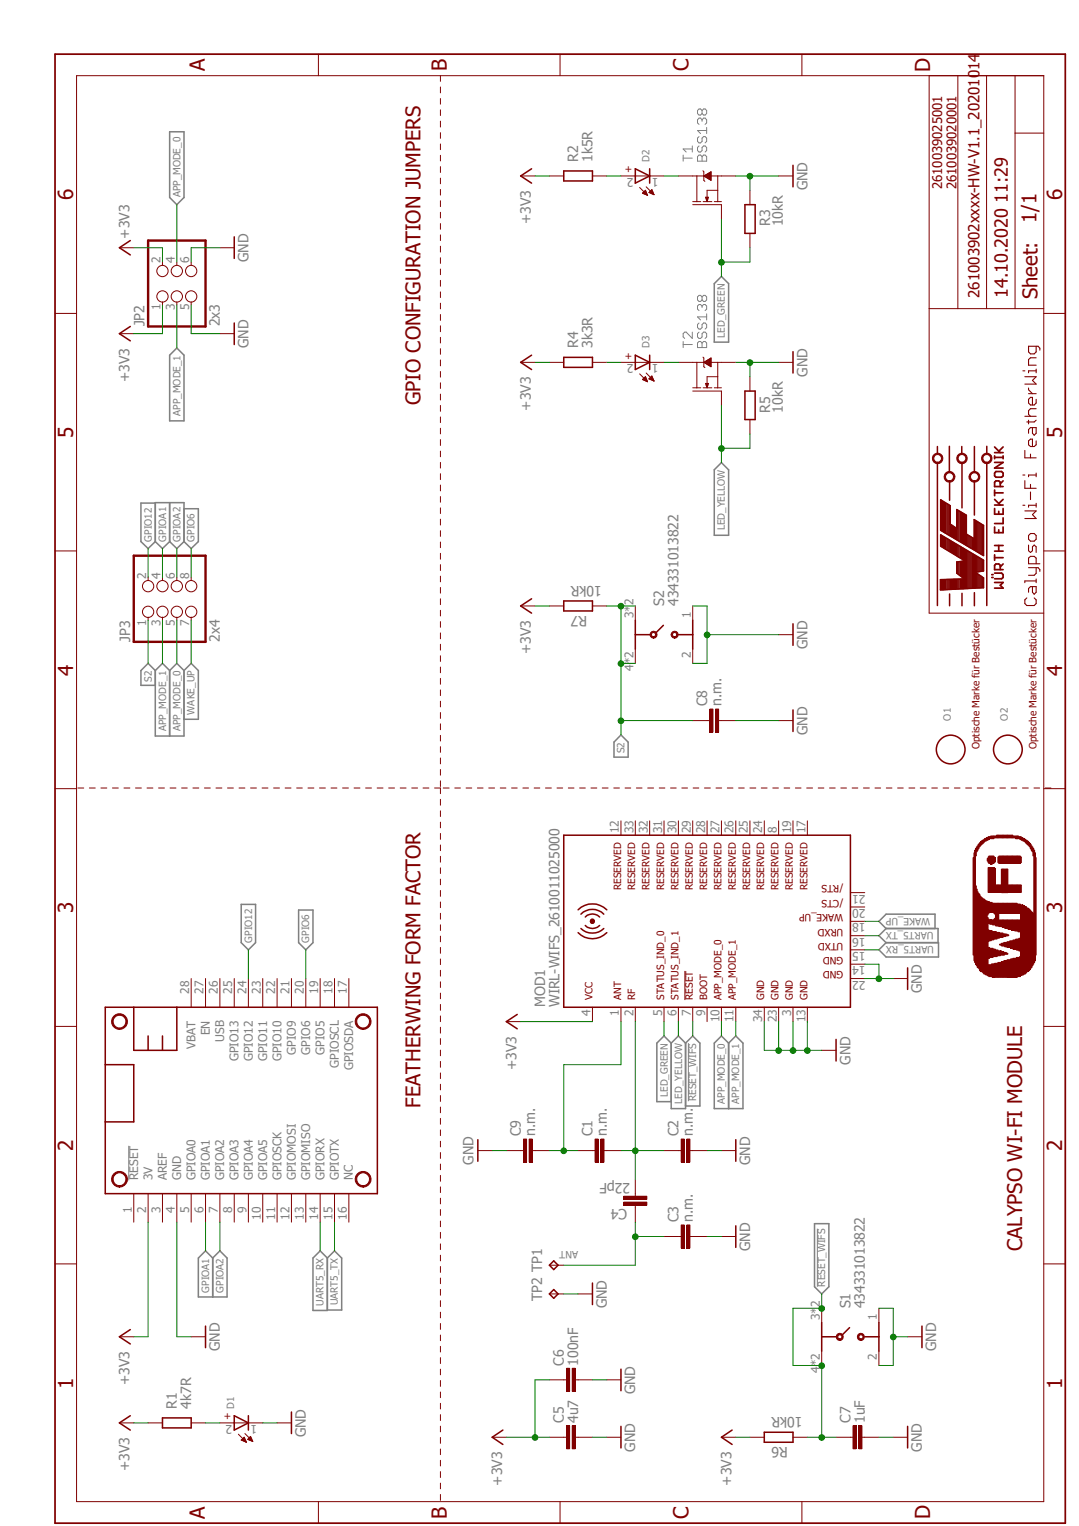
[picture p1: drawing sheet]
<svg xmlns="http://www.w3.org/2000/svg" width="210mm" height="297mm" viewBox="0 0 210 297" stroke-linecap="round" stroke-linejoin="round" font-family="sans-serif">
<defs><g id="words">
<g font-size="4" fill="#800000">
<text x="39.9" y="13.8" transform="rotate(-90 39.9 13.8)">A</text>
<text x="87" y="13.8" transform="rotate(-90 87 13.8)">B</text>
<text x="134" y="13.8" transform="rotate(-90 134 13.8)">C</text>
<text x="181.1" y="14" transform="rotate(-90 181.1 14)">D</text>
<text x="14.2" y="39" transform="rotate(-90 14.2 39)">6</text>
<text x="206.7" y="39" transform="rotate(-90 206.7 39)">6</text>
<text x="14.2" y="85.2" transform="rotate(-90 14.2 85.2)">5</text>
<text x="206.7" y="85.2" transform="rotate(-90 206.7 85.2)">5</text>
<text x="14.2" y="131.5" transform="rotate(-90 14.2 131.5)">4</text>
<text x="206.7" y="131.5" transform="rotate(-90 206.7 131.5)">4</text>
<text x="14.2" y="177.8" transform="rotate(-90 14.2 177.8)">3</text>
<text x="206.7" y="177.8" transform="rotate(-90 206.7 177.8)">3</text>
<text x="14.2" y="224" transform="rotate(-90 14.2 224)">2</text>
<text x="206.7" y="224" transform="rotate(-90 206.7 224)">2</text>
<text x="14.2" y="270.3" transform="rotate(-90 14.2 270.3)">1</text>
<text x="206.7" y="270.3" transform="rotate(-90 206.7 270.3)">1</text>
<text x="39.9" y="295.6" transform="rotate(-90 39.9 295.6)">A</text>
<text x="87" y="295.6" transform="rotate(-90 87 295.6)">B</text>
<text x="134" y="295.6" transform="rotate(-90 134 295.6)">C</text>
<text x="181.1" y="295.7" transform="rotate(-90 181.1 295.7)">D</text>
</g>
<g font-size="3.9" fill="#800000">
<text x="201.8" y="43.3" transform="rotate(-90 201.8 43.3)">1/1</text>
<text x="201.9" y="58.2" transform="rotate(-90 201.9 58.2)">Sheet:</text>
<text x="81.8" y="78.9" transform="rotate(-90 81.8 78.9)">GPIO CONFIGURATION JUMPERS</text>
<text x="81.8" y="215.6" transform="rotate(-90 81.8 215.6)">FEATHERWING FORM FACTOR</text>
<text x="199" y="243.5" transform="rotate(-90 199 243.5)">CALYPSO WI-FI MODULE</text>
</g>
<text font-size="3.5" fill="#800000" x="196.2" y="58" transform="rotate(-90 196.2 58)">14.10.2020 11:29</text>
<text font-size="3" fill="#800000" x="190.6" y="58" transform="rotate(-90 190.6 58)">261003902xxxx-HW-V1.1_20201014</text>
<g font-size="2.8" fill="#808080">
<text x="112.5" y="31.5" transform="rotate(-90 112.5 31.5)">R2</text>
<text x="115.3" y="31.5" transform="rotate(-90 115.3 31.5)">1k5R</text>
<text x="157.1" y="37" transform="rotate(-90 157.1 37)">GND</text>
<text x="25.2" y="46.4" transform="rotate(-90 25.2 46.4)">+3V3</text>
<text x="103.3" y="43.6" transform="rotate(-90 103.3 43.6)">+3V3</text>
<text x="149.9" y="44" transform="rotate(-90 149.9 44)">R3</text>
<text x="152.4" y="44" transform="rotate(-90 152.4 44)">10kR</text>
<text x="48.3" y="51" transform="rotate(-90 48.3 51)">GND</text>
<text x="28.2" y="63.5" transform="rotate(-90 28.2 63.5)">JP2</text>
<text x="42.8" y="63.5" transform="rotate(-90 42.8 63.5)">2x3</text>
<text x="48.3" y="67.7" transform="rotate(-90 48.3 67.7)">GND</text>
<text x="112.5" y="67.7" transform="rotate(-90 112.5 67.7)">R4</text>
<text x="115.3" y="67.7" transform="rotate(-90 115.3 67.7)">3k3R</text>
<text x="25.2" y="74.3" transform="rotate(-90 25.2 74.3)">+3V3</text>
<text x="157.1" y="73.3" transform="rotate(-90 157.1 73.3)">GND</text>
<text x="103.3" y="79.9" transform="rotate(-90 103.3 79.9)">+3V3</text>
<text x="149.9" y="80.3" transform="rotate(-90 149.9 80.3)">R5</text>
<text x="152.4" y="80.3" transform="rotate(-90 152.4 80.3)">10kR</text>
<text x="114.3" y="119.9" transform="rotate(-180 114.3 119.9)">R7</text>
<text x="117.1" y="114" transform="rotate(-180 117.1 114)">10kR</text>
<text x="129.2" y="117.9" transform="rotate(-90 129.2 117.9)">S2</text>
<text x="132" y="117.9" transform="rotate(-90 132 117.9)">434331013822</text>
<text x="25.4" y="124.9" transform="rotate(-90 25.4 124.9)">JP3</text>
<text x="42.8" y="124.9" transform="rotate(-90 42.8 124.9)">2x4</text>
<text x="103.3" y="127.3" transform="rotate(-90 103.3 127.3)">+3V3</text>
<text x="157.1" y="126.3" transform="rotate(-90 157.1 126.3)">GND</text>
<text x="137.6" y="137.5" transform="rotate(-90 137.6 137.5)">C8</text>
<text x="140.4" y="137.5" transform="rotate(-90 140.4 137.5)">n.m.</text>
<text x="157.1" y="143" transform="rotate(-90 157.1 143)">GND</text>
<text x="106.1" y="196" transform="rotate(-90 106.1 196)">MOD1</text>
<text x="108.9" y="196" transform="rotate(-90 108.9 196)">WIRL-WIFS_2610011025000</text>
<text x="179.5" y="193.3" transform="rotate(-90 179.5 193.3)">GND</text>
<text x="100.5" y="208.2" transform="rotate(-90 100.5 208.2)">+3V3</text>
<text x="165.5" y="207.2" transform="rotate(-90 165.5 207.2)">GND</text>
<text x="101.3" y="221.2" transform="rotate(-90 101.3 221.2)">C9</text>
<text x="104.1" y="221.2" transform="rotate(-90 104.1 221.2)">n.m.</text>
<text x="115.3" y="221.2" transform="rotate(-90 115.3 221.2)">C1</text>
<text x="118.1" y="221.2" transform="rotate(-90 118.1 221.2)">n.m.</text>
<text x="132" y="221.2" transform="rotate(-90 132 221.2)">C2</text>
<text x="134.8" y="221.2" transform="rotate(-90 134.8 221.2)">n.m.</text>
<text x="92.2" y="226.7" transform="rotate(-90 92.2 226.7)">GND</text>
<text x="146" y="226.7" transform="rotate(-90 146 226.7)">GND</text>
<text x="122.6" y="230.2" transform="rotate(-180 122.6 230.2)">22pF</text>
<text x="122" y="235.2" transform="rotate(-180 122 235.2)">C4</text>
<text x="132" y="237.9" transform="rotate(-90 132 237.9)">C3</text>
<text x="134.8" y="237.9" transform="rotate(-90 134.8 237.9)">n.m.</text>
<text x="146" y="243.5" transform="rotate(-90 146 243.5)">GND</text>
<text x="105.5" y="253.2" transform="rotate(-90 105.5 253.2)">TP2 TP1</text>
<text x="118.1" y="254.6" transform="rotate(-90 118.1 254.6)">GND</text>
<text x="165.5" y="254.6" transform="rotate(-90 165.5 254.6)">S1</text>
<text x="168.3" y="254.6" transform="rotate(-90 168.3 254.6)">434331013822</text>
<text x="42.8" y="263" transform="rotate(-90 42.8 263)">GND</text>
<text x="182.2" y="263" transform="rotate(-90 182.2 263)">GND</text>
<text x="25.2" y="269.6" transform="rotate(-90 25.2 269.6)">+3V3</text>
<text x="109.7" y="265.8" transform="rotate(-90 109.7 265.8)">C6</text>
<text x="112.5" y="265.8" transform="rotate(-90 112.5 265.8)">100nF</text>
<text x="34.4" y="274.2" transform="rotate(-90 34.4 274.2)">R1</text>
<text x="37.2" y="274.2" transform="rotate(-90 37.2 274.2)">4k7R</text>
<text x="123.7" y="271.4" transform="rotate(-90 123.7 271.4)">GND</text>
<text x="156.2" y="275.8" transform="rotate(-180 156.2 275.8)">10kR</text>
<text x="59.5" y="279.7" transform="rotate(-90 59.5 279.7)">GND</text>
<text x="109.7" y="276.9" transform="rotate(-90 109.7 276.9)">C5</text>
<text x="112.5" y="276.9" transform="rotate(-90 112.5 276.9)">4u7</text>
<text x="153.3" y="281.7" transform="rotate(-180 153.3 281.7)">R6</text>
<text x="165.5" y="276.9" transform="rotate(-90 165.5 276.9)">C7</text>
<text x="168.3" y="276.9" transform="rotate(-90 168.3 276.9)">1uF</text>
<text x="25.2" y="286.3" transform="rotate(-90 25.2 286.3)">+3V3</text>
<text x="123.7" y="282.5" transform="rotate(-90 123.7 282.5)">GND</text>
<text x="179.5" y="282.5" transform="rotate(-90 179.5 282.5)">GND</text>
<text x="97.7" y="289.1" transform="rotate(-90 97.7 289.1)">+3V3</text>
<text x="142.4" y="289.1" transform="rotate(-90 142.4 289.1)">+3V3</text>
</g>
<g font-size="2.6" fill="#800000">
<text x="183.4" y="36.8" transform="rotate(-90 183.4 36.8)">2610039025001</text>
<text x="186.1" y="36.8" transform="rotate(-90 186.1 36.8)">2610039020001</text>
</g>
<g font-size="2.3" fill="#808080">
<text x="123.3" y="34.7" transform="rotate(-180 123.3 34.7)">2</text>
<text x="128.1" y="34.7" transform="rotate(-180 128.1 34.7)">1</text>
<text x="31.2" y="51.2" transform="rotate(-90 31.2 51.2)">2</text>
<text x="34" y="51.2" transform="rotate(-90 34 51.2)">4</text>
<text x="36.8" y="51.2" transform="rotate(-90 36.8 51.2)">6</text>
<text x="31.2" y="60.4" transform="rotate(-90 31.2 60.4)">1</text>
<text x="34" y="60.4" transform="rotate(-90 34 60.4)">3</text>
<text x="36.8" y="60.4" transform="rotate(-90 36.8 60.4)">5</text>
<text x="123.3" y="70.9" transform="rotate(-180 123.3 70.9)">2</text>
<text x="128.1" y="70.9" transform="rotate(-180 128.1 70.9)">1</text>
<text x="28.4" y="112.6" transform="rotate(-90 28.4 112.6)">2</text>
<text x="31.2" y="112.6" transform="rotate(-90 31.2 112.6)">4</text>
<text x="34" y="112.6" transform="rotate(-90 34 112.6)">6</text>
<text x="36.8" y="112.6" transform="rotate(-90 36.8 112.6)">8</text>
<text x="28.4" y="121.8" transform="rotate(-90 28.4 121.8)">1</text>
<text x="31.2" y="121.8" transform="rotate(-90 31.2 121.8)">3</text>
<text x="34" y="121.8" transform="rotate(-90 34 121.8)">5</text>
<text x="36.8" y="121.8" transform="rotate(-90 36.8 121.8)">7</text>
<text x="123.3" y="120.4" transform="rotate(-90 123.3 120.4)">3*2</text>
<text x="134.4" y="120.4" transform="rotate(-90 134.4 120.4)">1</text>
<text x="123.3" y="130.5" transform="rotate(-90 123.3 130.5)">4*2</text>
<text x="134.4" y="128" transform="rotate(-90 134.4 128)">2</text>
<text x="120.5" y="162.2" transform="rotate(-90 120.5 162.2)">12</text>
<text x="123.3" y="162.2" transform="rotate(-90 123.3 162.2)">33</text>
<text x="126.1" y="162.2" transform="rotate(-90 126.1 162.2)">32</text>
<text x="128.9" y="162.2" transform="rotate(-90 128.9 162.2)">31</text>
<text x="131.7" y="162.2" transform="rotate(-90 131.7 162.2)">30</text>
<text x="134.4" y="162.2" transform="rotate(-90 134.4 162.2)">29</text>
<text x="137.2" y="162.2" transform="rotate(-90 137.2 162.2)">28</text>
<text x="140" y="162.2" transform="rotate(-90 140 162.2)">27</text>
<text x="142.8" y="162.2" transform="rotate(-90 142.8 162.2)">26</text>
<text x="145.6" y="162.2" transform="rotate(-90 145.6 162.2)">25</text>
<text x="148.4" y="162.2" transform="rotate(-90 148.4 162.2)">24</text>
<text x="151.2" y="162.2" transform="rotate(-90 151.2 162.2)">8</text>
<text x="154" y="162.2" transform="rotate(-90 154 162.2)">19</text>
<text x="156.8" y="162.2" transform="rotate(-90 156.8 162.2)">17</text>
<text x="168.4" y="179.7" transform="rotate(-180 168.4 179.7)">18</text>
<text x="168.4" y="176.9" transform="rotate(-180 168.4 176.9)">20</text>
<text x="168.4" y="174.1" transform="rotate(-180 168.4 174.1)">21</text>
<text x="168.4" y="185.3" transform="rotate(-180 168.4 185.3)">15</text>
<text x="168.4" y="182.5" transform="rotate(-180 168.4 182.5)">16</text>
<text x="168.4" y="188.1" transform="rotate(-180 168.4 188.1)">14</text>
<text x="168.4" y="190.8" transform="rotate(-180 168.4 190.8)">22</text>
<text x="36.8" y="193.5" transform="rotate(-90 36.8 193.5)">28</text>
<text x="39.6" y="193.5" transform="rotate(-90 39.6 193.5)">27</text>
<text x="42.4" y="193.5" transform="rotate(-90 42.4 193.5)">26</text>
<text x="45.2" y="193.5" transform="rotate(-90 45.2 193.5)">25</text>
<text x="48" y="193.5" transform="rotate(-90 48 193.5)">24</text>
<text x="50.8" y="193.5" transform="rotate(-90 50.8 193.5)">23</text>
<text x="53.6" y="193.5" transform="rotate(-90 53.6 193.5)">22</text>
<text x="56.3" y="193.5" transform="rotate(-90 56.3 193.5)">21</text>
<text x="59.1" y="193.5" transform="rotate(-90 59.1 193.5)">20</text>
<text x="61.9" y="193.5" transform="rotate(-90 61.9 193.5)">19</text>
<text x="64.7" y="193.5" transform="rotate(-90 64.7 193.5)">18</text>
<text x="67.5" y="193.5" transform="rotate(-90 67.5 193.5)">17</text>
<text x="114.9" y="197.7" transform="rotate(-90 114.9 197.7)">4</text>
<text x="120.5" y="197.7" transform="rotate(-90 120.5 197.7)">1</text>
<text x="123.3" y="197.7" transform="rotate(-90 123.3 197.7)">2</text>
<text x="128.9" y="197.7" transform="rotate(-90 128.9 197.7)">5</text>
<text x="131.7" y="197.7" transform="rotate(-90 131.7 197.7)">6</text>
<text x="134.4" y="197.7" transform="rotate(-90 134.4 197.7)">7</text>
<text x="137.2" y="197.7" transform="rotate(-90 137.2 197.7)">9</text>
<text x="154" y="197.7" transform="rotate(-90 154 197.7)">3</text>
<text x="40.9" y="201.5" transform="rotate(-90 40.9 201.5)">EN</text>
<text x="43.6" y="202.8" transform="rotate(-90 43.6 202.8)">USB</text>
<text x="140" y="199" transform="rotate(-90 140 199)">10</text>
<text x="142.8" y="199" transform="rotate(-90 142.8 199)">11</text>
<text x="148.4" y="199" transform="rotate(-90 148.4 199)">34</text>
<text x="151.2" y="199" transform="rotate(-90 151.2 199)">23</text>
<text x="156.8" y="199" transform="rotate(-90 156.8 199)">13</text>
<text x="38.1" y="204.1" transform="rotate(-90 38.1 204.1)">VBAT</text>
<text x="46.4" y="206.5" transform="rotate(-90 46.4 206.5)">GPIO13</text>
<text x="49.2" y="206.5" transform="rotate(-90 49.2 206.5)">GPIO12</text>
<text x="52" y="206.5" transform="rotate(-90 52 206.5)">GPIO11</text>
<text x="54.8" y="206.5" transform="rotate(-90 54.8 206.5)">GPIO10</text>
<text x="57.6" y="205.3" transform="rotate(-90 57.6 205.3)">GPIO9</text>
<text x="60.4" y="205.3" transform="rotate(-90 60.4 205.3)">GPIO6</text>
<text x="63.2" y="205.3" transform="rotate(-90 63.2 205.3)">GPIO5</text>
<text x="66" y="207.9" transform="rotate(-90 66 207.9)">GPIOSCL</text>
<text x="68.7" y="208.3" transform="rotate(-90 68.7 208.3)">GPIOSDA</text>
<text x="26.9" y="229.7" transform="rotate(-90 26.9 229.7)">RESET</text>
<text x="29.7" y="229.7" transform="rotate(-90 29.7 229.7)">3V</text>
<text x="32.5" y="229.7" transform="rotate(-90 32.5 229.7)">AREF</text>
<text x="35.3" y="229.7" transform="rotate(-90 35.3 229.7)">GND</text>
<text x="38.1" y="229.7" transform="rotate(-90 38.1 229.7)">GPIOA0</text>
<text x="40.9" y="229.7" transform="rotate(-90 40.9 229.7)">GPIOA1</text>
<text x="43.6" y="229.7" transform="rotate(-90 43.6 229.7)">GPIOA2</text>
<text x="46.4" y="229.7" transform="rotate(-90 46.4 229.7)">GPIOA3</text>
<text x="49.2" y="229.7" transform="rotate(-90 49.2 229.7)">GPIOA4</text>
<text x="52" y="229.7" transform="rotate(-90 52 229.7)">GPIOA5</text>
<text x="54.8" y="229.7" transform="rotate(-90 54.8 229.7)">GPIOSCK</text>
<text x="57.6" y="229.7" transform="rotate(-90 57.6 229.7)">GPIOMOSI</text>
<text x="60.4" y="229.7" transform="rotate(-90 60.4 229.7)">GPIOMISO</text>
<text x="63.2" y="229.7" transform="rotate(-90 63.2 229.7)">GPIORX</text>
<text x="66" y="229.7" transform="rotate(-90 66 229.7)">GPIOTX</text>
<text x="68.7" y="229.7" transform="rotate(-90 68.7 229.7)">NC</text>
<text x="25.7" y="236.1" transform="rotate(-90 25.7 236.1)">1</text>
<text x="28.4" y="236.1" transform="rotate(-90 28.4 236.1)">2</text>
<text x="31.2" y="236.1" transform="rotate(-90 31.2 236.1)">3</text>
<text x="34" y="236.1" transform="rotate(-90 34 236.1)">4</text>
<text x="36.8" y="236.1" transform="rotate(-90 36.8 236.1)">5</text>
<text x="39.6" y="236.1" transform="rotate(-90 39.6 236.1)">6</text>
<text x="42.4" y="236.1" transform="rotate(-90 42.4 236.1)">7</text>
<text x="45.2" y="236.1" transform="rotate(-90 45.2 236.1)">8</text>
<text x="48" y="236.1" transform="rotate(-90 48 236.1)">9</text>
<text x="50.8" y="237.4" transform="rotate(-90 50.8 237.4)">10</text>
<text x="53.6" y="237.4" transform="rotate(-90 53.6 237.4)">11</text>
<text x="56.3" y="237.4" transform="rotate(-90 56.3 237.4)">12</text>
<text x="59.1" y="237.4" transform="rotate(-90 59.1 237.4)">13</text>
<text x="61.9" y="237.4" transform="rotate(-90 61.9 237.4)">14</text>
<text x="64.7" y="237.4" transform="rotate(-90 64.7 237.4)">15</text>
<text x="67.5" y="237.4" transform="rotate(-90 67.5 237.4)">16</text>
<text x="159.6" y="257" transform="rotate(-90 159.6 257)">3*2</text>
<text x="170.7" y="257" transform="rotate(-90 170.7 257)">1</text>
<text x="159.6" y="267.2" transform="rotate(-90 159.6 267.2)">4*2</text>
<text x="170.7" y="264.7" transform="rotate(-90 170.7 264.7)">2</text>
<text x="45.2" y="277.3" transform="rotate(-180 45.2 277.3)">2</text>
<text x="50" y="277.3" transform="rotate(-180 50 277.3)">1</text>
</g>
<g font-size="1.9" fill="#800000">
<text x="123.1" y="32.3" transform="rotate(-180 123.1 32.3)">+</text>
<text x="123.1" y="68.6" transform="rotate(-180 123.1 68.6)">+</text>
<text x="190.6" y="145.8" transform="rotate(-90 190.6 145.8)">Optische Marke für Bestücker</text>
<text x="201.8" y="145.8" transform="rotate(-90 201.8 145.8)">Optische Marke für Bestücker</text>
<text x="120.9" y="173.3" transform="rotate(-90 120.9 173.3)">RESERVED</text>
<text x="123.7" y="173.3" transform="rotate(-90 123.7 173.3)">RESERVED</text>
<text x="126.4" y="173.3" transform="rotate(-90 126.4 173.3)">RESERVED</text>
<text x="129.2" y="173.3" transform="rotate(-90 129.2 173.3)">RESERVED</text>
<text x="132" y="173.3" transform="rotate(-90 132 173.3)">RESERVED</text>
<text x="134.8" y="173.3" transform="rotate(-90 134.8 173.3)">RESERVED</text>
<text x="137.6" y="173.3" transform="rotate(-90 137.6 173.3)">RESERVED</text>
<text x="140.4" y="173.3" transform="rotate(-90 140.4 173.3)">RESERVED</text>
<text x="143.2" y="173.3" transform="rotate(-90 143.2 173.3)">RESERVED</text>
<text x="146" y="173.3" transform="rotate(-90 146 173.3)">RESERVED</text>
<text x="148.8" y="173.3" transform="rotate(-90 148.8 173.3)">RESERVED</text>
<text x="151.6" y="173.3" transform="rotate(-90 151.6 173.3)">RESERVED</text>
<text x="154.3" y="173.3" transform="rotate(-90 154.3 173.3)">RESERVED</text>
<text x="157.1" y="173.3" transform="rotate(-90 157.1 173.3)">RESERVED</text>
<text x="164.1" y="172.3" transform="rotate(-180 164.1 172.3)">/RTS</text>
<text x="164.1" y="177.9" transform="rotate(-180 164.1 177.9)">WAKE_UP</text>
<text x="164.1" y="175.1" transform="rotate(-180 164.1 175.1)">/CTS</text>
<text x="164.1" y="183.5" transform="rotate(-180 164.1 183.5)">UTXD</text>
<text x="164.1" y="180.7" transform="rotate(-180 164.1 180.7)">URXD</text>
<text x="164.1" y="186.3" transform="rotate(-180 164.1 186.3)">GND</text>
<text x="164.1" y="189.1" transform="rotate(-180 164.1 189.1)">GND</text>
<text x="115.3" y="194.7" transform="rotate(-90 115.3 194.7)">VCC</text>
<text x="120.9" y="194.7" transform="rotate(-90 120.9 194.7)">ANT</text>
<text x="123.7" y="194.7" transform="rotate(-90 123.7 194.7)">RF</text>
<text x="129.2" y="194.7" transform="rotate(-90 129.2 194.7)">STATUS_IND_0</text>
<text x="132" y="194.7" transform="rotate(-90 132 194.7)">STATUS_IND_1</text>
<text x="134.8" y="194.7" transform="rotate(-90 134.8 194.7)">RESET</text>
<text x="137.6" y="194.7" transform="rotate(-90 137.6 194.7)">BOOT</text>
<text x="140.4" y="194.7" transform="rotate(-90 140.4 194.7)">APP_MODE_0</text>
<text x="143.2" y="194.7" transform="rotate(-90 143.2 194.7)">APP_MODE_1</text>
<text x="148.8" y="194.7" transform="rotate(-90 148.8 194.7)">GND</text>
<text x="151.6" y="194.7" transform="rotate(-90 151.6 194.7)">GND</text>
<text x="154.3" y="194.7" transform="rotate(-90 154.3 194.7)">GND</text>
<text x="157.1" y="194.7" transform="rotate(-90 157.1 194.7)">GND</text>
<text x="45" y="275" transform="rotate(-180 45 275)">+</text>
</g>
<g font-size="1.9" fill="#808080">
<text x="126.4" y="31.5" transform="rotate(-90 126.4 31.5)">D2</text>
<text x="35.1" y="38.4" transform="rotate(-90 35.1 38.4)">APP_MODE_0</text>
<text x="141.1" y="65.7" transform="rotate(-90 141.1 65.7)">LED_GREEN</text>
<text x="126.4" y="67.7" transform="rotate(-90 126.4 67.7)">D3</text>
<text x="35.1" y="80.9" transform="rotate(-90 35.1 80.9)">APP_MODE_1</text>
<text x="29.5" y="105.4" transform="rotate(-90 29.5 105.4)">GPIO12</text>
<text x="32.3" y="105.4" transform="rotate(-90 32.3 105.4)">GPIOA1</text>
<text x="35.1" y="105.4" transform="rotate(-90 35.1 105.4)">GPIOA2</text>
<text x="37.9" y="105.4" transform="rotate(-90 37.9 105.4)">GPIO6</text>
<text x="141.1" y="103.2" transform="rotate(-90 141.1 103.2)">LED_YELLOW</text>
<text x="29.5" y="132.7" transform="rotate(-90 29.5 132.7)">S2</text>
<text x="32.3" y="142.3" transform="rotate(-90 32.3 142.3)">APP_MODE_1</text>
<text x="35.1" y="142.3" transform="rotate(-90 35.1 142.3)">APP_MODE_0</text>
<text x="37.9" y="139.1" transform="rotate(-90 37.9 139.1)">WAKE_UP</text>
<text x="185" y="140.3" transform="rotate(-90 185 140.3)">O1</text>
<text x="196.2" y="140.3" transform="rotate(-90 196.2 140.3)">O2</text>
<text x="121.6" y="146.6" transform="rotate(-90 121.6 146.6)">S2</text>
<text x="181" y="178.6" transform="rotate(-180 181 178.6)">WAKE_UP</text>
<text x="49.1" y="183.5" transform="rotate(-90 49.1 183.5)">GPIO12</text>
<text x="60.2" y="183.5" transform="rotate(-90 60.2 183.5)">GPIO6</text>
<text x="181.7" y="181.4" transform="rotate(-180 181.7 181.4)">UART5_TX</text>
<text x="181.8" y="184.2" transform="rotate(-180 181.8 184.2)">UART5_RX</text>
<text x="130" y="213.5" transform="rotate(-90 130 213.5)">LED_GREEN</text>
<text x="132.8" y="214.8" transform="rotate(-90 132.8 214.8)">LED_YELLOW</text>
<text x="135.5" y="214.3" transform="rotate(-90 135.5 214.3)">RESET_WIFS</text>
<text x="141.1" y="214.8" transform="rotate(-90 141.1 214.8)">APP_MODE_0</text>
<text x="143.9" y="214.8" transform="rotate(-90 143.9 214.8)">APP_MODE_1</text>
<text x="112.5" y="243.5" transform="rotate(-180 112.5 243.5)">ANT</text>
<text x="40.7" y="251.6" transform="rotate(-90 40.7 251.6)">GPIOA1</text>
<text x="43.5" y="251.6" transform="rotate(-90 43.5 251.6)">GPIOA2</text>
<text x="160.6" y="250.4" transform="rotate(-90 160.6 250.4)">RESET_WIFS</text>
<text x="63" y="254.2" transform="rotate(-90 63 254.2)">UART5_RX</text>
<text x="65.8" y="254.1" transform="rotate(-90 65.8 254.1)">UART5_TX</text>
<text x="45.6" y="274.2" transform="rotate(-90 45.6 274.2)">D1</text>
</g>
</g></defs>
<path d="M10.4 8.4l197.6 288.7M208 8.4l-197.6 288.7" fill="none" stroke="#fff" stroke-width=".19"/>
<g fill="none" stroke="#808080" stroke-width=".19">
<path d="M133 30.8h1.7M133 30.2v1.2M134.7 29h-1.7l.6 .6M134.7 28.4v1.2M135.8 30.5l.3-.3h.3l.3 .3 .2-.3h.3l.3 .3v.9h-1.7zM136.1 26.6l-.3 .3v.6l.3 .3h.3l.3-.3v-.6l.2-.3h.3l.3 .3v.6l-.3 .3M136.1 28.4l-.3 .3v.6l.3 .3h.3l.3-.3v-.6l.2-.3h.3l.3 .3v.6l-.3 .3M136.7 21.5l-.3-.3h-.3l-.3 .3v.6l.3 .3h.3l.3-.3M136.7 23.3l-.3-.3h-.3l-.3 .3v.6l.3 .3M136.7 21.5l.2-.3h.3l.3 .3v.6l-.3 .3h-.3l-.2-.3M136.7 23.3l.2-.3h.3l.3 .3v.6l-.3 .3M136.7 21.5v.6"/>
<path d="M136.7 23.3v.3M136.7 30.5v.9M137.5 24.8v1.2M137.5 25.4h-1.7l.6 .6M136.7 57.8l-.3-.3h-.3l-.3 .3v.6l.3 .3h.3l.3-.3M136.7 59.6l-.3-.3h-.3l-.3 .3v.6l.3 .3M136.7 57.8l.2-.3h.3l.3 .3v.6l-.3 .3h-.3l-.2-.3M136.7 59.6l.2-.3h.3l.3 .3v.6l-.3 .3M136.7 57.8v.6M136.7 59.6v.3M133 66.5v1.1M133 67.1h1.7"/>
<path d="M134.7 64.6v1.3l-1.1-1.3h-.3l-.3 .3v.7l.3 .3M136.1 62.9l-.3 .3v.6l.3 .3h.3l.3-.3v-.6l.2-.3h.3l.3 .3v.6l-.3 .3M136.1 64.6l-.3 .3v.7l.3 .3h.3l.3-.3v-.7l.2-.3h.3l.3 .3v.7l-.3 .3M136.1 66.5h.3l.3 .3 .2-.3h.3l.3 .3v.8h-1.7v-.8zM136.7 66.8v.8M137.5 61.1v1.2M137.5 61.7h-1.7l.6 .6M134 203v11.3M25.1 223v6.7M159.1 239.1v11.3"/>
</g>
<g fill="none" stroke="#808080" stroke-width=".3">
<path d="M33 25.7h2.8v12.7l-1.4 1.4-1.4-1.4zM140.4 53.8l1.4 1.4v11.4h-2.8v-11.4zM34.4 67.7l1.4 1.4v12.8h-2.8v-12.8zM30.2 97.9h-2.8v7.5l1.4 1.4 1.4-1.4M33 97.8v7.6M35.8 99h2.8v6.4l-1.4 1.4-1.4-1.4M140.4 90l1.4 1.4v12.8h-2.8v-12.8zM30.2 105.4l1.4 1.4 1.4-1.4M30.2 105.4v-7.6h5.6v7.6M33 105.4l1.4 1.4 1.4-1.4M30.2 130.5v12.8h5.6v-12.8M30.2 130.5l-1.4-1.4-1.4 1.4v2.9h2.8"/>
<path d="M30.2 130.5l1.4-1.4 1.4 1.4M33 130.5v12.8M33 130.5l1.4-1.4 1.4 1.4M35.8 130.5l1.4-1.4 1.4 1.4v9.5h-2.8M120.9 143l1.4 1.4v3h-2.8v-3zM46.9 176h2.8v7.5l-1.4 1.4-1.4-1.4zM58.1 177.1h2.8v6.4l-1.4 1.4-1.4-1.4zM171.1 184.9l1.4-1.4h10.2v2.8h-10.2zM172.5 180.7l-1.4 1.4 1.4 1.4M172.5 180.7h10.1v2.8M172.5 180.7l-1.4-1.4 1.4-1.4h9.5v2.8M130.6 203l-1.4-1.4-1.4 1.4v11.4h2.8"/>
<path d="M130.6 203v12.8h2.8v-12.8M130.6 203l1.4-1.4 1.4 1.4M133.4 203l1.4-1.4 1.4 1.4v12.3h-2.8M139 203l1.4-1.4 1.4 1.4 1.4-1.4 1.4 1.4v12.8h-5.6zM141.8 203v12.8M158.5 238.2h2.8v12.2l-1.4 1.4-1.4-1.4zM40 243.5l1.4 1.4 1.4-1.4 1.4 1.4v7.5h-5.6v-7.5zM41.4 244.9v7.5M62.3 243.5l1.4 1.4v10.2h-2.8v-10.2zM63.7 244.9l1.4-1.4 1.4 1.4v10.1h-2.8"/>
</g>
<g fill="none" stroke="#800000" stroke-width=".21">
<path d="M199.1 72.2h.4M199.5 73.3h2.2l-.7 .7 .7 .8h-2.2M200.2 75.5v.4l.8 .7M200.2 76.6h1.5M201.7 67.4v1.1l-.4 .4h-.7l-.4-.4v-1.1h1.9l.3 .4v.4M201.7 71.8v.8M201.7 77.7v.7l-.4 .4h-.7l-.4-.4v-.7l.4-.4h.4v1.5M201.7 69.6h-1.1l-.4 .4v1.1h1.5M201.7 72.2h-1.5v.4M201.7 79.5h-1.1l-.4 .4v.7l.4 .4M199.1 98.3h.4M199.1 92.5h.4"/>
<path d="M199.5 87.7v1.4h2.2M199.5 93.6v1.4h2.2M199.5 99.4h2.2l-.7 .8 .7 .7h-2.2M199.5 81h2.2M200.2 81.8v.7M200.6 88.4v.7M200.6 94.3v.7M200.6 95.8v1.4M201 83.2v1.1l.3 .4 .4-.4v-1.1h-1.1l-.4 .4v.7M201.7 85.8v.8l-.4 .3h-.7l-.4-.3v-.8l.4-.3h.4v1.4M201.7 92.1v.7M201.7 98v.7"/>
<path d="M201.7 92.5h-1.5v.3M201.7 98.3h-1.5v.4M201.7 81.8l-.4 .3h-1.4M199.9 116.4l-.4 .4v.7l.4 .4h1.4l.4-.4v-.7l-.4-.4M200.2 104.2l.4-.4h.7l.4 .4v.7l-.4 .4h-.7l-.4-.4zM200.2 106.1v1.1l.4 .3 .4-.3v-.8l.3-.3 .4 .3v1.1M200.2 110.5h1.9l.3 .4v.3M201 114.2v1.1l.3 .4 .4-.4v-1.1h-1.1l-.4 .4v.7M201.7 113.1h-2.2v.3M201.7 109.7v-1.1l-.4-.3h-.7l-.4 .3v1.1h2.2M201.7 110.5v1.1l-.4 .4h-1.1M201.7 112.7v.7"/>
</g>
<g fill="none" stroke="#800000" stroke-width=".19">
<path d="M14.9 14.7h188.3v277.6h-188.3zM62 10.5v4.2M85.7 14.7v1.1M85.7 16.9v1.2M85.7 19.2v1.1M109 10.5v4.2M156.1 10.5v4.2M180.8 14.7v104.6h22.4M186.4 14.7v45.4M192 14.7v45.4M197.6 14.7v45.4M85.7 21.4v1.1"/>
<path d="M85.7 23.6v1.1M85.7 25.8v1.1M85.7 28v1.1M85.7 30.2v1.1M85.7 32.4v1.2M85.7 34.7v1.1M85.7 36.9v1.1M85.7 39.1v1.1M197.6 25.9h5.6M85.7 41.3v1.1M85.7 43.5v1.1M85.7 45.7v1.1"/>
<path d="M85.7 47.9v1.2M85.7 50.2v1.1M85.7 52.4v1.1M85.7 54.6v1.1M85.7 56.8v1.1M85.7 59v1.1M10.7 61h4.2M85.7 61.2v1.2M85.7 63.4v1.2M85.7 65.7v1.1M85.7 67.9v1.1M85.7 70.1v1.1"/>
<path d="M85.7 72.3v1.1M85.7 74.5v1.1M85.7 76.7v1.2M85.7 78.9v1.2M180.8 60.1h22.4M203.2 61h4.1M85.7 81.2v1.1M85.7 83.4v1.1M85.7 85.6v1.1M85.7 87.8v1.1M85.7 90v1.1M85.7 92.2v1.1"/>
<path d="M85.7 94.4v1.1M85.7 96.6v1.1M85.7 98.8v1.1M10.7 107.2h4.2M85.7 101v1.2M85.7 103.3v1.1M85.7 105.5v1.1M85.7 107.7v1.1M85.7 109.9v1.1M85.7 112.1v1.1M85.7 114.3v1.1M85.7 116.5v1.2"/>
<path d="M85.7 118.8v1.1M203.2 107.2h4.1M85.7 121v1.1M85.7 123.2v1.1M85.7 125.4v1.1M85.7 127.6v1.1M85.7 129.8v1.1M85.7 132v1.2M85.7 134.3v1.1M85.7 136.5v1.1M85.7 138.7v1.1M10.7 153.5h4.2"/>
<path d="M15.2 153.4h1.1M17.4 153.4h1.1M19.6 153.4h1.2M21.9 153.4h1.1M24.1 153.4h1.2M26.4 153.4h1.1M28.6 153.4h1.2M30.9 153.4h1.1M33.1 153.4h1.1M35.3 153.4h1.1M37.5 153.4h1.2M39.8 153.4h1.1"/>
<path d="M42 153.4h1.2M44.3 153.4h1.1M46.5 153.4h1.2M48.8 153.4h1.1M51 153.4h1.2M53.3 153.4h1.1M55.5 153.4h1.1M57.7 153.4h1.1M59.9 153.4h1.2M62.2 153.4h1.1M64.4 153.4h1.2M66.7 153.4h1.1"/>
<path d="M68.9 153.4h1.2M71.2 153.4h1.1M73.4 153.4h1.1M75.6 153.4h1.2M77.9 153.4h1.1M80.1 153.4h1.2M82.3 153.4h1.2M84.6 153.4h1.1v1.1M85.7 140.9v1.1M85.7 143.1v1.1M85.7 145.3v1.1M85.7 147.5v1.2"/>
<path d="M85.7 149.8v1.1M85.7 152v1.1M85.7 155.6v1.1M85.7 157.8v1.1M86.3 153.4h1.1M88.5 153.4h1.1M90.7 153.4h1.1M92.9 153.4h1.1M95.1 153.4h1.2M97.4 153.4h1.1M99.6 153.4h1.1M101.8 153.4h1.1"/>
<path d="M104 153.4h1.1M106.2 153.4h1.1M108.4 153.4h1.1M110.6 153.4h1.1M112.8 153.4h1.1M115 153.4h1.2M117.2 153.4h1.2M119.5 153.4h1.1M121.7 153.4h1.1M123.9 153.4h1.1M126.1 153.4h1.1M128.3 153.4h1.1"/>
<path d="M130.5 153.4h1.1M132.7 153.4h1.1M134.9 153.4h1.1M137.1 153.4h1.2M139.4 153.4h1.1M141.6 153.4h1.1M143.8 153.4h1.1M146 153.4h1.1M148.2 153.4h1.1M150.4 153.4h1.1M152.6 153.4h1.1M154.8 153.4h1.1"/>
<path d="M157 153.4h1.2M159.3 153.4h1.1M161.5 153.4h1.1M163.7 153.4h1.1M165.9 153.4h1.1M168.1 153.4h1.1M170.3 153.4h1.1M172.5 153.4h1.1M174.7 153.4h1.1M176.9 153.4h1.2M179.1 153.4h1.2M181.4 153.4h1.1"/>
<path d="M183.6 153.4h1.1M185.8 153.4h1.1M188 153.4h1.1M190.2 153.4h1.1M192.4 153.4h1.1M194.6 153.4h1.1M196.8 153.4h1.1M199 153.4h1.2M201.3 153.4h1.1M203.2 153.5h4.1M203.5 153.4h1.1M85.7 160v1.1"/>
<path d="M85.7 162.2v1.2M85.7 164.5v1.1M85.7 166.7v1.1M85.7 168.9v1.1M85.7 171.1v1.1M85.7 173.3v1.2M85.7 175.6v1.1M85.7 177.8v1.1M10.7 199.8h4.2M85.7 180v1.1M85.7 182.2v1.1M85.7 184.4v1.1"/>
<path d="M85.7 186.6v1.1M85.7 188.8v1.2M85.7 191.1v1.1M85.7 193.3v1.1M85.7 195.5v1.1M85.7 197.7v1.1M85.7 199.9v1.2M203.2 199.8h4.1M85.7 202.1v1.2M85.7 204.4v1.1M85.7 206.6v1.1M85.7 208.8v1.1"/>
<path d="M85.7 211v1.1M85.7 213.2v1.2M85.7 215.5v1.1M85.7 217.7v1.1M85.7 219.9v1.1M85.7 222.1v1.1M85.7 224.3v1.2M85.7 226.6v1.1M85.7 228.8v1.1M85.7 231v1.1M85.7 233.2v1.1M85.7 235.4v1.2"/>
<path d="M85.7 237.7v1.1M85.7 239.9v1.1M10.7 246h4.2M85.7 242.1v1.1M85.7 244.3v1.1M85.7 246.5v1.1M85.7 248.8v1.1M85.7 251v1.1M85.7 253.2v1.1M85.7 255.4v1.1M85.7 257.6v1.1M85.7 259.8v1.1"/>
<path d="M203.2 246h4.1M85.7 262v1.1M85.7 264.2v1.2M85.7 266.5v1.1M85.7 268.7v1.1M85.7 270.9v1.1M85.7 273.1v1.1M85.7 275.3v1.2M85.7 277.6v1.1M85.7 279.8v1.1M62 292.3v4.2M85.7 282v1.1"/>
<path d="M85.7 284.2v1.1M85.7 286.4v1.2M85.7 288.7v1.1M85.7 290.9v1.1M109 292.3v4.2M156.1 292.3v4.2"/>
</g>
<path d="M10.7 10.5h196.6v286h-196.6z" fill="none" stroke="#800000" stroke-width=".34"/>
<g fill="none" stroke="#800000" stroke-width=".3">
<path d="M182.5 86.9v1.4M182.5 90.1v27.8M184.8 86.9v5M184.8 93.7v3.7M187.2 86.9v1.4M187.2 90.1v8.7M189.7 86.9v5M189.7 93.7v6.5M192.1 86.9v1.4M192.1 90.1v27.8M184.8 115.6v2.3M187.2 115.5v2.4"/>
<path d="M189.7 115.4v2.5"/>
</g>
<path d="M191.2 88.7a1.04 1.04 0 0 1 1.8 0 1.04 1.04 0 0 1-.9 1.6v-.3a.76 .76 0 0 1-.7-1.1 .76 .76 0 0 1 1.3-.2 .76 .76 0 0 1-.3 1.2l-.3 .1v.3a1.04 1.04 0 0 1-.9-1.6z" fill-rule="evenodd" fill="#800000"/>
<path d="M191.2 88.7a1.04 1.04 0 0 1 1.8 0 1.04 1.04 0 0 1-.9 1.6v-.3a.76 .76 0 0 1-.7-1.1 .76 .76 0 0 1 1.3-.2 .76 .76 0 0 1-.3 1.2l-.3 .1v.3a1.04 1.04 0 0 1-.9-1.6z" fill="none" stroke="#800000" stroke-width=".19"/>
<path d="M189.1 91.9a1.05 1.05 0 0 1 1.6 .6 1.05 1.05 0 0 1-1 1.4v-.3a.79 .79 0 0 1-.8-1.1 .79 .79 0 0 1 1.3-.3 .79 .79 0 0 1-.2 1.3l-.3 .1v.3a1.04 1.04 0 0 1-1.1-.8 1.04 1.04 0 0 1 .5-1.2z" fill-rule="evenodd" fill="#800000"/>
<path d="M189.1 91.9a1.05 1.05 0 0 1 1.6 .6 1.05 1.05 0 0 1-1 1.4v-.3a.79 .79 0 0 1-.8-1.1 .79 .79 0 0 1 1.3-.3 .79 .79 0 0 1-.2 1.3l-.3 .1v.3a1.04 1.04 0 0 1-1.1-.8 1.04 1.04 0 0 1 .5-1.2z" fill="none" stroke="#800000" stroke-width=".19"/>
<path d="M186.4 88.7a1.04 1.04 0 0 1 1.7 0 1.04 1.04 0 0 1-.9 1.6v-.3a.76 .76 0 0 1-.6-1.1 .76 .76 0 0 1 1.2-.2 .76 .76 0 0 1-.3 1.2l-.3 .1v.3a1.04 1.04 0 0 1-.8-1.6z" fill-rule="evenodd" fill="#800000"/>
<path d="M186.4 88.7a1.04 1.04 0 0 1 1.7 0 1.04 1.04 0 0 1-.9 1.6v-.3a.76 .76 0 0 1-.6-1.1 .76 .76 0 0 1 1.2-.2 .76 .76 0 0 1-.3 1.2l-.3 .1v.3a1.04 1.04 0 0 1-.8-1.6z" fill="none" stroke="#800000" stroke-width=".19"/>
<path d="M184.2 91.9a1.05 1.05 0 0 1 1.6 .6 1.05 1.05 0 0 1-1 1.4v-.3a.79 .79 0 0 1-.8-1 .79 .79 0 0 1 1.3-.4 .79 .79 0 0 1-.2 1.3l-.3 .1v.3a1.05 1.05 0 0 1-1-.8 1.05 1.05 0 0 1 .4-1.2z" fill-rule="evenodd" fill="#800000"/>
<path d="M184.2 91.9a1.05 1.05 0 0 1 1.6 .6 1.05 1.05 0 0 1-1 1.4v-.3a.79 .79 0 0 1-.8-1 .79 .79 0 0 1 1.3-.4 .79 .79 0 0 1-.2 1.3l-.3 .1v.3a1.05 1.05 0 0 1-1-.8 1.05 1.05 0 0 1 .4-1.2z" fill="none" stroke="#800000" stroke-width=".19"/>
<path d="M181.6 88.7a1.04 1.04 0 0 1 1.8 0 1.04 1.04 0 0 1-.9 1.6v-.3a.76 .76 0 0 1-.6-1.1 .76 .76 0 0 1 1.2-.2 .76 .76 0 0 1-.3 1.2l-.3 .1v.3a1.04 1.04 0 0 1-.9-1.6z" fill-rule="evenodd" fill="#800000"/>
<g fill="none" stroke="#800000" stroke-width=".19">
<path d="M181.6 88.7a1.04 1.04 0 0 1 1.8 0 1.04 1.04 0 0 1-.9 1.6v-.3a.76 .76 0 0 1-.6-1.1 .76 .76 0 0 1 1.2-.2 .76 .76 0 0 1-.3 1.2l-.3 .1v.3a1.04 1.04 0 0 1-.9-1.6zM65.1 190.5v5.5M67.9 190.5v5.5M26 232.3v5.6M28.8 232.3v5.6M31.6 232.3v5.6M34.4 232.3v5.6M37.2 232.3v5.6M40 232.3v5.6M42.8 232.3v5.6M45.6 232.3v5.6M48.3 232.3v5.6"/>
<path d="M51.1 232.3v5.6M53.9 232.3v5.6M56.7 232.3v5.6M59.5 232.3v5.6M62.3 232.3v5.6M65.1 232.3v5.6M67.9 232.3v5.6"/>
</g>
<g fill="none" stroke="#800000" stroke-width=".3">
<path d="M183.2 97.4v5.9M183.4 97.5v5.9M183.6 97.7v5.8M183.9 97.8v5.9M184.1 97.9v5.9M184.3 98v5.9M184.5 98.2v5.9M184.7 98.3v5.9M186.4 99.3v5.9M186.6 99.4v5.9M186.9 99.6v5.9M187.1 99.7v5.9"/>
<path d="M187.3 99.8v5.9M187.5 99.9v5.9M183.1 104.1l8.3 5v2l-1.6 .3 1.6 1.1v1.9l-8.4 .4v-2l4.7-.1-1.5-1.2v-2.1l1.6-.2-4.7-2.9zM183.2 104.2v2.2M183.2 112.8v2M183.4 104.3v2.2M183.4 112.8v2M183.6 104.4v2.2M183.6 112.8v2M183.9 104.6v2.2M183.9 112.8v2M184.1 104.7v2.2"/>
<path d="M184.1 112.8v2M184.3 104.8v2.2M184.3 112.8v2M184.5 104.9v2.2M184.5 112.8v1.9M184.7 105.1v2.2M184.7 112.8v1.9M185 104.3v-5.9l-1.9-1.1v5.9l8.3 4.9v-5.8l-1.8-1.2v3.8l-1.5-.9v-3.7l-1.9-1.1v5.9M185 105.2v2.2M185 112.8v1.9M185 102l1.2 .9M185.2 102.2v2.2"/>
<path d="M185.2 105.3v2.2M185.2 112.8v1.9M185.4 102.3v2.3M185.4 105.5v2.2M185.4 112.8v1.9M185.6 102.4v2.3M185.6 105.6v2.2M185.6 112.7v2M185.8 102.6v2.2M185.8 105.7v2.2M185.8 112.7v2M186 102.7v2.2"/>
<path d="M186 105.8v2.2M186 112.7v2M186.2 106v2.2M186.2 112.7v1.9M186.4 106.1v2.2M186.4 109.4v2.3M186.4 112.7v1.9M186.6 106.2v2.3M186.6 109.3v2.5M186.6 112.7v1.9M186.9 106.3v2.3M186.9 109.3v2.7"/>
<path d="M186.9 112.7v1.9M187.1 106.5v2.2M187.1 109.3v2.9M187.1 112.7v1.9M187.3 106.6v2.2M187.3 109.2v3.2M187.3 112.7v1.9M187.5 106.7v2.3M187.5 109.2v3.3M187.5 112.7v1.9M187.7 100.1v5.9M187.7 106.8v2.3"/>
<path d="M187.7 109.2v5.4M188 100.2v5.9M188 107v7.6M188.2 104v2.2M188.2 107.1v7.5M188.4 104.1v2.2M188.4 107.2v7.4M188.6 104.3v2.2M188.6 107.4v7.1M188.8 104.4v2.2M188.8 107.5v7M189 104.5v2.2"/>
<path d="M189 107.6v6.9M189.3 104.6v2.2M189.3 107.7v6.8M189.5 104.8v2.2M189.5 107.9v6.6M189.7 101.2v5.9M189.7 108v6.5M189.9 101.3v5.9M189.9 108.1v3.2M189.9 111.4v3.1M190.1 101.5v5.9M190.1 108.2v3.1"/>
<path d="M190.1 111.6v2.8M190.3 101.6v5.9M190.3 108.4v2.9M190.3 111.7v2.7M190.5 101.7v5.9M190.5 108.5v2.8M190.5 111.9v2.5M190.8 101.9v5.8M190.8 108.6v2.6M190.8 112v2.4M191 102v5.9M191 108.8v2.4"/>
<path d="M191 112.1v2.3M191.2 102.1v5.9M191.2 108.9v2.3M191.2 112.3v2.1M191.4 102.2v5.9M191.4 109v2.1M191.4 112.4v2M20.5 196v36.3h52.9v-36.3h-39"/>
</g>
<g fill="none" stroke="#800000" stroke-width=".34">
<path d="M193.6 99v1.1h1.6v-1.1M193.6 88.7v.6M193.6 95.4v1.1M193.6 98.3h1.6M193.6 97.2l1.1 1.1M193.6 95.9h1.6M193.6 90h1.6l-1.6 1.1h1.6M193.6 89h1.6M193.6 88.1h1.6M193.6 87l1.1 1.1M193.8 91.8h1.1l.3 .3v.5l-.3 .3h-1.1l-.2-.3v-.5zM194.4 99.5v.6"/>
<path d="M194.7 94.7v-.8l-.3-.3h-.6l-.2 .3v.8h1.6M195.2 88.7v.6M195.2 97.2l-.8 .8M195.2 93.6l-.5 .5M195.2 87l-.8 .8M193 111.8h.3M193 112.4h.3M193.6 113.4h1.6l-.5 .5 .5 .6h-1.6M193.6 111.5h1.3l.3 .3v.6l-.3 .2h-1.3M193.6 102.6v1.1h1.6v-1.1M193.6 108v1.1M193.6 108.5h1.6"/>
<path d="M193.6 107.3h1.6M193.6 106.2h1.6M194.4 103.1v.6M194.4 106.2v1.1M194.7 110.9v-.9l-.3-.2h-.6l-.2 .2v.9h1.6M195.2 100.8v1.1h-1.6M195.2 109.8l-.5 .5"/>
</g>
<path d="M69.6 197.8a1.54 1.54 0 0 1 2.5 .4 1.54 1.54 0 0 1-1.4 2.2v-.3a1.25 1.25 0 0 1-1.3-1.7 1.25 1.25 0 0 1 2.1-.4 1.25 1.25 0 0 1-.4 2l-.4 .1v.3a1.53 1.53 0 0 1-1.4-.9 1.53 1.53 0 0 1 .3-1.7z" fill-rule="evenodd" fill="#800000"/>
<path d="M69.6 197.8a1.54 1.54 0 0 1 2.5 .4 1.54 1.54 0 0 1-1.4 2.2v-.3a1.25 1.25 0 0 1-1.3-1.7 1.25 1.25 0 0 1 2.1-.4 1.25 1.25 0 0 1-.4 2l-.4 .1v.3a1.53 1.53 0 0 1-1.4-.9 1.53 1.53 0 0 1 .3-1.7z" fill="none" stroke="#800000" stroke-width=".19"/>
<path d="M69.6 228.5a1.54 1.54 0 0 1 2.5 .4 1.54 1.54 0 0 1-1.4 2.2v-.3a1.25 1.25 0 0 1-1.2-1.7 1.25 1.25 0 0 1 1.9-.6 1.25 1.25 0 0 1 .1 2l-.8 .3v.3a1.54 1.54 0 0 1-1.4-1 1.54 1.54 0 0 1 .3-1.6z" fill-rule="evenodd" fill="#800000"/>
<path d="M37.2 190.5v5.5M40 190.5v5.5M42.8 190.5v5.5M45.6 190.5v5.5M48.3 190.5v5.5M51.1 190.5v5.5M53.9 190.5v5.5M56.7 190.5v5.5M59.5 190.5v5.5M62.3 190.5v5.5M69.6 228.5a1.54 1.54 0 0 1 2.5 .4 1.54 1.54 0 0 1-1.4 2.2v-.3a1.25 1.25 0 0 1-1.2-1.7 1.25 1.25 0 0 1 1.9-.6 1.25 1.25 0 0 1 .1 2l-.8 .3v.3a1.54 1.54 0 0 1-1.4-1 1.54 1.54 0 0 1 .3-1.6z" fill="none" stroke="#800000" stroke-width=".19"/>
<path d="M20.5 196h13.9v8.4h-8.4v-8.4M20.5 207.2h5.5v11.2h-5.5M28.8 201.6v2.8M31.6 201.6v2.8" fill="none" stroke="#800000" stroke-width=".3"/>
<path d="M22.1 228.5a1.54 1.54 0 0 1 2.6 .4 1.54 1.54 0 0 1-1.5 2.2v-.3a1.26 1.26 0 0 1-1-1.9 1.26 1.26 0 0 1 2.1-.2 1.26 1.26 0 0 1-.6 2l-.5 .1v.3a1.54 1.54 0 0 1-1.3-1 1.54 1.54 0 0 1 .2-1.6z" fill-rule="evenodd" fill="#800000"/>
<path d="M22.1 228.5a1.54 1.54 0 0 1 2.6 .4 1.54 1.54 0 0 1-1.5 2.2v-.3a1.26 1.26 0 0 1-1-1.9 1.26 1.26 0 0 1 2.1-.2 1.26 1.26 0 0 1-.6 2l-.5 .1v.3a1.54 1.54 0 0 1-1.3-1 1.54 1.54 0 0 1 .2-1.6z" fill="none" stroke="#800000" stroke-width=".19"/>
<path d="M22.1 197.8a1.54 1.54 0 0 1 2.6 .4 1.54 1.54 0 0 1-1.5 2.2v-.3a1.25 1.25 0 0 1-1.2-1.7 1.25 1.25 0 0 1 2.1-.4 1.25 1.25 0 0 1-.4 2l-.5 .1v.3a1.52 1.52 0 0 1-1.4-1 1.52 1.52 0 0 1 .3-1.6z" fill-rule="evenodd" fill="#800000"/>
<g fill="none" stroke="#800000" stroke-width=".19">
<path d="M22.1 197.8a1.54 1.54 0 0 1 2.6 .4 1.54 1.54 0 0 1-1.5 2.2v-.3a1.25 1.25 0 0 1-1.2-1.7 1.25 1.25 0 0 1 2.1-.4 1.25 1.25 0 0 1-.4 2l-.5 .1v.3a1.52 1.52 0 0 1-1.4-1 1.52 1.52 0 0 1 .3-1.6zM115.3 223.9h.6M117.5 223.9h.6M23.2 260.2h2.8M23.2 276.9h2.8M28.8 276.9h2.8M37.2 260.2h2.8M37.2 276.9h2.8M42.8 276.9h8.3M46.4 279.1l1.6 1.6M47.3 280v.4M47.4 279.8v.7"/>
<path d="M47.5 279.7v.8M47.6 280v.5M47.7 279l1.5 1.5M48.5 279.9v.3M48.6 279.8v.5M48.6 279.7v.6M48.8 279.6l.4 .9-1-.3zM48.8 279.6v.8M48.9 279.8v.6M53.9 276.9h2.8M46.9 280.3l.6-.6 .5 1zM47 280.2v.1"/>
<path d="M47.1 280.2v.1M47.2 280v.4M47.7 280.2v.4M47.8 280.4v.3M47.9 280.7h.1M48.3 280.1v.1M48.3 280v.2M49 280v.5M49.1 280.3v.2M49.2 280.5h.1"/>
</g>
<path d="M25.4 258.8l-2.2 1.4 2.2 1.4M40 258.1v4.2M25.4 275.5l-2.2 1.4 2.2 1.4M31.6 276h5.6v1.9h-5.6zM45.6 275.5l2.7 1.4-2.7 1.4zM48.3 275.5v2.8M56.7 274.8v4.2" fill="none" stroke="#800000" stroke-width=".3"/>
<path d="M115.8 221.7h.6v4.5h-.6z" fill-rule="evenodd" fill="#800000"/>
<path d="M115.8 221.7h.6v4.5h-.6z" fill="none" stroke="#800000" stroke-width=".19"/>
<path d="M117 221.7h.6v4.5h-.6z" fill-rule="evenodd" fill="#800000"/>
<path d="M112.5 223.9h2.8M117 221.7h.6v4.5h-.6zM118.1 223.9h2.8M132 223.9h.6M134.3 223.9h.5" fill="none" stroke="#800000" stroke-width=".19"/>
<path d="M133.7 221.7h.6v4.5h-.6z" fill-rule="evenodd" fill="#800000"/>
<path d="M133.7 221.7h.6v4.5h-.6z" fill="none" stroke="#800000" stroke-width=".19"/>
<path d="M132.6 221.7h.6v4.5h-.6z" fill-rule="evenodd" fill="#800000"/>
<path d="M129.2 223.9h2.8M132.6 221.7h.6v4.5h-.6zM134.8 223.9h2.8M132 240.7h.6M134.3 240.7h.5" fill="none" stroke="#800000" stroke-width=".19"/>
<path d="M133.7 238.4h.6v4.5h-.6z" fill-rule="evenodd" fill="#800000"/>
<path d="M133.7 238.4h.6v4.5h-.6z" fill="none" stroke="#800000" stroke-width=".19"/>
<path d="M132.6 238.4h.6v4.5h-.6z" fill-rule="evenodd" fill="#800000"/>
<path d="M123.7 232.3v.6M123.7 234.5v.6M132.6 238.4h.6v4.5h-.6zM129.2 240.7h2.8M134.8 240.7h2.8" fill="none" stroke="#800000" stroke-width=".19"/>
<path d="M121.4 232.8h4.5v.6h-4.5z" fill-rule="evenodd" fill="#800000"/>
<path d="M121.4 232.8h4.5v.6h-4.5z" fill="none" stroke="#800000" stroke-width=".19"/>
<path d="M121.4 234h4.5v.6h-4.5z" fill-rule="evenodd" fill="#800000"/>
<g fill="none" stroke="#800000" stroke-width=".19">
<path d="M120.9 159.8v2.8M123.7 159.8v2.8M126.4 159.8v2.8M129.2 159.8v2.8M132 159.8v2.8M134.8 159.8v2.8M137.6 159.8v2.8M140.4 159.8v2.8M143.2 159.8v2.8M146 159.8v2.8M148.8 159.8v2.8M151.6 159.8v2.8"/>
<path d="M154.3 159.8v2.8M157.1 159.8v2.8M165.5 179.3h2.8M165.5 176.5h2.8M165.5 173.7h2.8M115.3 196v2.8M120.9 196v2.8M123.7 196v2.8M129.2 196v2.8M132 196v2.8M133.3 189v5.6M134.8 196v2.8"/>
<path d="M137.6 196v2.8M140.4 196v2.8M143.2 196v2.8M148.8 196v2.8M151.6 196v2.8M154.3 196v2.8M157.1 196v2.8M165.5 187.7h2.8M165.5 184.9h2.8M165.5 182.1h2.8M165.5 190.5h2.8M121.4 234h4.5v.6h-4.5z"/>
<path d="M123.7 229.5v2.8M123.7 235.1v2.8M140.4 223.9h2.8M112.5 251.8h2.8M140.4 240.7h2.8"/>
</g>
<path d="M109.7 162.6h55.8v33.4h-55.8zM143.2 221.8v4.2M143.2 238.6v4.2M115.3 249.7v4.2" fill="none" stroke="#800000" stroke-width=".3"/>
<path d="M114.9 179.1l.2-.2h.3l.3 .2-.1 .5-.3 .1v-.2l-.2-.2 .2-.1h.1l-.1 .5-.3-.1z" fill-rule="evenodd" fill="#800000"/>
<path d="M114.9 179.1l.2-.2h.3l.3 .2-.1 .5-.3 .1v-.2l-.2-.2 .2-.1h.1l-.1 .5-.3-.1z" fill="none" stroke="#800000" stroke-width=".19"/>
<path d="M112.5 181.5a3.9 3.9 0 0 0 5.6 0M113.1 180.7a3.2 3.2 0 0 0 4.4 0M113.9 180.1a1.94 1.94 0 0 0 2.8 0" fill="none" stroke="#800000" stroke-width=".3"/>
<path d="M114.9 179.1l.2-.2h.3l.3 .2-.1 .5-.3 .1v-.2l-.2-.2 .2-.1h.1l-.1 .5-.3-.1z" fill-rule="evenodd" fill="#800000"/>
<path d="M114.9 179.1l.2-.2h.3l.3 .2-.1 .5-.3 .1v-.2l-.2-.2 .2-.1h.1l-.1 .5-.3-.1zM98.6 198.8h2.7M173.9 190.5h2.8M159.9 204.4h2.8M109.7 279.7h.6M112 279.7h.5" fill="none" stroke="#800000" stroke-width=".19"/>
<path d="M112.5 177.1a4 4 0 0 1 5.6 0M113.1 177.9a3.1 3.1 0 0 1 4.4 0M113.9 178.5a1.94 1.94 0 0 1 2.8 0M115.3 179v.6M100.7 197.4l-2.1 1.4 2.1 1.4M176.7 188.4v4.2M162.7 202.3v4.2" fill="none" stroke="#800000" stroke-width=".3"/>
<path d="M111.4 277.5h.6v4.5h-.6z" fill-rule="evenodd" fill="#800000"/>
<path d="M111.4 277.5h.6v4.5h-.6z" fill="none" stroke="#800000" stroke-width=".19"/>
<path d="M110.3 277.5h.6v4.5h-.6z" fill-rule="evenodd" fill="#800000"/>
<path d="M106.9 279.7h2.8M109.7 268.6h.6M110.3 277.5h.6v4.5h-.6zM112 268.6h.5M112.5 279.7h2.8" fill="none" stroke="#800000" stroke-width=".19"/>
<path d="M111.4 266.3h.6v4.5h-.6z" fill-rule="evenodd" fill="#800000"/>
<path d="M111.4 266.3h.6v4.5h-.6z" fill="none" stroke="#800000" stroke-width=".19"/>
<path d="M110.3 266.3h.6v4.5h-.6z" fill-rule="evenodd" fill="#800000"/>
<g fill="none" stroke="#800000" stroke-width=".19">
<path d="M101.3 34.2h2.8M106.9 34.2h2.8M115.3 34.2h2.8M120.9 34.2h8.3M124.5 36.5l1.5 1.5M125.1 37.6l.5-.6 .4 1zM125.1 37.6h.1M125.2 37.5v.2M125.3 37.4v.3M125.4 37.3v.5M125.5 37.2v.6M125.6 37v.8"/>
<path d="M125.7 37.3v.6M125.8 36.4l1.5 1.5M125.8 37.5v.4M125.9 37.8v.2M126 38h.1M126.3 37.5l1 .4M126.3 37.5h.1M126.4 37.3v.2M126.5 37.3v.2M126.7 37.1v.5M126.7 37v.7M126.9 36.9l-.6 .6"/>
<path d="M126.9 36.9l.4 1M126.9 36.9v.8M127 37.1v.7M127.1 37.3v.5M127.2 37.6v.2M127.3 37.8v.1M132 34.2h5M134.8 39.8h5.6v2.8M134.8 39.2h1.6M135.6 34.2v5M136.8 33.2l.2 .2v1.7l.2 .2M136.9 39.2h1.7"/>
<path d="M137 34.2l1.4-.8v1.7zM137 34.2v.1M137.2 34.2v.1M137.2 34.1v.3M137.3 38.4h.6l-.3 .8zM137.4 34v.5M137.4 38.4h.1M137.5 34v.5M137.5 38.4v.3M137.5 34v.6M137.5 38.4v.6M137.7 33.9v.8"/>
<path d="M137.7 38.4v.7M137.8 33.8v.9M137.8 38.4v.4M137.9 33.7v1.1M137.9 38.4v.1M138 33.7v1.1M138.1 33.6v1.3M138.2 33.6v1.4M138.3 33.5v1.6M138.4 34.2h4.8M139 39.2h1.4M139.7 34.2v5"/>
<path d="M139.7 37h-2.1v1.4M146 37v2.8M151.6 34.2h2.7M23.2 48.2h2.8M42.8 48.2h2.8M146 45.4v2.8M23.2 64.9h2.8M42.8 64.9h2.8M101.3 70.5h2.8M106.9 70.5h2.8M115.3 70.5h2.8M120.9 70.5h8.3"/>
<path d="M124.5 72.8l1.5 1.5M125.1 73.9l.5-.6 .4 1zM125.1 73.8v.1M125.2 73.7v.2M125.3 73.6v.4M125.4 73.5v.5M125.5 73.4v.6M125.6 73.3v.8M125.7 73.5v.7M125.8 72.6l1.5 1.6M125.8 73.8v.4M125.9 74v.3"/>
<path d="M126 74.3h.1M126.3 73.7l1 .5M126.3 73.7h.1M126.4 73.6v.2M126.5 73.5v.3M126.7 73.4v.5M126.7 73.3v.6M126.9 73.2v.8M126.9 73.2l-.6 .5M126.9 73.2l.4 1M127 73.4v.6M127.1 73.6v.4"/>
<path d="M127.2 73.9v.2M127.3 74.1h.1M132 70.5h5M134.8 76.1h5.6v2.8M134.8 75.5h1.6M135.6 70.5v5M136.8 69.5l.2 .2v1.7l.2 .1M136.9 75.5h1.7M137 70.5l1.4-.8v1.7zM137 70.5h.1M137.2 70.4v.2M137.2 70.4v.3"/>
<path d="M137.3 74.6h.6l-.3 .9zM137.4 70.3v.4M137.4 74.6v.1M137.5 70.3v.5M137.5 74.6v.4M137.5 70.2v.7M137.5 74.6v.7M137.7 70.1v.8M137.7 74.6v.8M137.8 70.1v.9M137.8 74.6v.5M137.9 70v1"/>
<path d="M137.9 74.6v.1M138 69.9v1.2M138.1 69.9v1.3M138.2 69.8v1.4M138.3 69.8v1.5M138.4 70.5h4.8M139 75.5h1.4M139.7 70.5v5M139.7 73.3h-2.1v1.3M146 73.3v2.8M151.6 70.5h2.7M146 81.7v2.8"/>
<path d="M95.8 279.7h2.8M106.9 268.6h2.8M110.3 266.3h.6v4.5h-.6zM112.5 268.6h2.8M118.1 268.6h2.8M118.1 279.7h2.8M140.4 279.7h2.8M146 279.7h2.8M154.3 279.7h2.8M165.5 279.7h.6M167.7 279.7h.6"/>
</g>
<g fill="none" stroke="#800000" stroke-width=".3">
<path d="M103.5 32.9l-2.2 1.3 2.2 1.4M109.7 33.3h5.6v1.9h-5.6zM123.7 32.9l2.7 1.3-2.7 1.4zM126.4 32.9v2.7M145 39.8h2v5.6h-2zM154.3 32.2v4.2M25.4 46.8l-2.2 1.4 2.2 1.4M45.6 46.1v4.2M25.4 63.5l-2.2 1.4 2.2 1.4M45.6 62.9v4.2M103.5 69.1l-2.2 1.4 2.2 1.4M109.7 69.6h5.6v1.9h-5.6z"/>
<path d="M123.7 69.1l2.7 1.4-2.7 1.4zM126.4 69.1v2.8M145 76.1h2v5.6h-2zM154.3 68.5v4.1M97.9 278.3l-2.1 1.4 2.1 1.4M120.9 266.5v4.2M120.9 277.6v4.2M142.5 278.3l-2.1 1.4 2.1 1.4M148.8 278.8h5.5v1.9h-5.5z"/>
</g>
<path d="M167.2 277.5h.6v4.5h-.6z" fill-rule="evenodd" fill="#800000"/>
<path d="M167.2 277.5h.6v4.5h-.6z" fill="none" stroke="#800000" stroke-width=".19"/>
<path d="M166 277.5h.6v4.5h-.6z" fill-rule="evenodd" fill="#800000"/>
<g fill="none" stroke="#800000" stroke-width=".19">
<path d="M31.6 51v.6M31.6 58.8v.6M34.4 51v.6M34.4 58.8v.6M37.2 51v.6M37.2 58.8v.6M28.8 112.4v.6M31.6 112.4v.6M34.4 112.4v.6M37.2 112.4v.6M28.8 120.1v.6M31.6 120.1v.6"/>
<path d="M34.4 120.1v.6M37.2 120.1v.6M106.9 246.3h2.8M106.9 251.8h2.8M162.7 279.7h2.8M166 277.5h.6v4.5h-.6zM168.3 279.7h2.8M173.9 279.7h2.8M176.7 260.2h2.8"/>
<circle cx="31.6" cy="57.7" r="1.1"/>
<circle cx="31.6" cy="52.7" r="1.1"/>
<circle cx="34.4" cy="57.7" r="1.1"/>
<circle cx="34.4" cy="52.7" r="1.1"/>
<circle cx="37.2" cy="57.7" r="1.1"/>
<circle cx="37.2" cy="52.7" r="1.1"/>
<circle cx="28.8" cy="114.1" r="1.1"/>
<circle cx="28.8" cy="119.1" r="1.1"/>
<circle cx="31.6" cy="114.1" r="1.1"/>
<circle cx="31.6" cy="119.1" r="1.1"/>
<circle cx="34.4" cy="119.1" r="1.1"/>
<circle cx="34.4" cy="114.1" r="1.1"/>
<circle cx="37.2" cy="119.1" r="1.1"/>
<circle cx="37.2" cy="114.1" r="1.1"/>
</g>
<path d="M106.9 246.3l.9-.9 .8 .9-.8 .8zM107.8 251l.8 .8-.8 .9-.9-.9zM159.9 257.4v5.6M171.1 257.4v5.6M179.5 258.1v4.2M159.9 260.2h2.8M168.3 260.2h2.8M176.7 277.6v4.2" fill="none" stroke="#800000" stroke-width=".3"/>
<path d="M28.8 46.8h11.2v16.7h-11.2zM26 108.2h14v16.7h-14z" fill="none" stroke="#800000" stroke-width=".47"/>
<path d="M167 259.8a.7 .7 0 0 1 1.2 .1 .7 .7 0 0 1-.6 1v-.3a.4 .4 0 0 1-.4-.5 .4 .4 0 0 1 .6-.3 .41 .41 0 0 1 .2 .5 .41 .41 0 0 1-.4 .3v.3a.7 .7 0 0 1-.6-1.1z" fill-rule="evenodd" fill="#800000"/>
<path d="M167 259.8a.7 .7 0 0 1 1.2 .1 .7 .7 0 0 1-.6 1v-.3a.4 .4 0 0 1-.4-.5 .4 .4 0 0 1 .6-.3 .41 .41 0 0 1 .2 .5 .41 .41 0 0 1-.4 .3v.3a.7 .7 0 0 1-.6-1.1z" fill="none" stroke="#800000" stroke-width=".19"/>
<path d="M162.9 259.8a.7 .7 0 0 1 1.2 .1 .7 .7 0 0 1-.7 1v-.3a.4 .4 0 0 1-.3-.5 .4 .4 0 0 1 .6-.3 .41 .41 0 0 1 .2 .5 .41 .41 0 0 1-.5 .3v.3a.7 .7 0 0 1-.5-1.1z" fill-rule="evenodd" fill="#800000"/>
<path d="M151.6 123.5h2.7M159.9 254.6v2.8M162.9 259.8a.7 .7 0 0 1 1.2 .1 .7 .7 0 0 1-.7 1v-.3a.4 .4 0 0 1-.3-.5 .4 .4 0 0 1 .6-.3 .41 .41 0 0 1 .2 .5 .41 .41 0 0 1-.5 .3v.3a.7 .7 0 0 1-.5-1.1zM171.1 254.6v2.8M159.9 263v2.8M171.1 263v2.8" fill="none" stroke="#800000" stroke-width=".19"/>
<path d="M123.7 120.7v5.6M123.7 123.5h2.7M132 123.5h2.8M134.8 120.7v5.6M154.3 121.4v4.2M165.4 258.4l-1.4 1.4" fill="none" stroke="#800000" stroke-width=".3"/>
<path d="M131 122.9a.68 .68 0 0 1 1 .5 .68 .68 0 0 1-.7 .8v-.2a.42 .42 0 0 1-.4-.6 .42 .42 0 0 1 .6-.2 .42 .42 0 0 1 0 .7l-.2 .1v.2a.68 .68 0 0 1-.6-.5 .68 .68 0 0 1 .3-.8z" fill-rule="evenodd" fill="#800000"/>
<path d="M131 122.9a.68 .68 0 0 1 1 .5 .68 .68 0 0 1-.7 .8v-.2a.42 .42 0 0 1-.4-.6 .42 .42 0 0 1 .6-.2 .42 .42 0 0 1 0 .7l-.2 .1v.2a.68 .68 0 0 1-.6-.5 .68 .68 0 0 1 .3-.8z" fill="none" stroke="#800000" stroke-width=".19"/>
<path d="M126.9 122.9a.68 .68 0 0 1 1 .5 .68 .68 0 0 1-.7 .8v-.2a.42 .42 0 0 1-.4-.5 .42 .42 0 0 1 .5-.4 .42 .42 0 0 1 .3 .6l-.4 .3v.2a.68 .68 0 0 1-.6-.5 .68 .68 0 0 1 .3-.8z" fill-rule="evenodd" fill="#800000"/>
<path d="M101.3 117.9h2.8M106.9 117.9h2.8M115.3 117.9h2.8M123.7 117.9v2.8M134.8 117.9v2.8M123.7 126.3v2.8M126.9 122.9a.68 .68 0 0 1 1 .5 .68 .68 0 0 1-.7 .8v-.2a.42 .42 0 0 1-.4-.5 .42 .42 0 0 1 .5-.4 .42 .42 0 0 1 .3 .6l-.4 .3v.2a.68 .68 0 0 1-.6-.5 .68 .68 0 0 1 .3-.8zM134.8 126.3v2.8M137.6 140.3h.6M139.9 140.3h.5" fill="none" stroke="#800000" stroke-width=".19"/>
<path d="M103.5 116.5l-2.2 1.4 2.2 1.4M109.7 117h5.6v1.9h-5.6zM129.1 121.7l-1.4 1.4" fill="none" stroke="#800000" stroke-width=".3"/>
<path d="M139.3 138h.6v4.5h-.6z" fill-rule="evenodd" fill="#800000"/>
<path d="M139.3 138h.6v4.5h-.6z" fill="none" stroke="#800000" stroke-width=".19"/>
<path d="M138.2 138h.6v4.5h-.6z" fill-rule="evenodd" fill="#800000"/>
<path d="M138.2 138h.6v4.5h-.6zM134.8 140.3h2.8M140.4 140.3h2.8M151.6 140.3h2.7M101.3 223.9h.6M103.6 223.9h.5" fill="none" stroke="#800000" stroke-width=".19"/>
<path d="M154.3 138.2v4.2" fill="none" stroke="#800000" stroke-width=".3"/>
<path d="M101.9 221.7h.6v4.5h-.6z" fill-rule="evenodd" fill="#800000"/>
<path d="M101.9 221.7h.6v4.5h-.6z" fill="none" stroke="#800000" stroke-width=".19"/>
<path d="M103 221.7h.6v4.5h-.6z" fill-rule="evenodd" fill="#800000"/>
<path d="M201 177.8h.2v9.9h-.2zM201.1 177.8v9.9M201.2 165.5h.2v21.8h-.2zM201.3 165.5v21.8M201.4 166h.1v21h-.1zM201.5 166v21M201.5 166.9h.2v19h-.2zM201.6 166.9v19M93 223.9h2.8M98.6 223.9h2.7M103 221.7h.6v4.5h-.6zM104.1 223.9h2.8" fill="none" stroke="#800000" stroke-width=".19"/>
<g fill="none" stroke="#800000" stroke-width=".3">
<path d="M93 221.8v4.2"/>
<circle cx="185" cy="145.9" r="2.79"/>
<circle cx="196.2" cy="145.9" r="2.79"/>
</g>
<path d="M201 165.1h.2v1.5h-.2z" fill-rule="evenodd" fill="#800000"/>
<path d="M200.9 177.6h.1v10.4h-.1zM201 177.6v10.4M201 165.1h.2v1.5h-.2z" fill="none" stroke="#800000" stroke-width=".19"/>
<path d="M200.9 164.8h.1v1h-.1z" fill-rule="evenodd" fill="#800000"/>
<path d="M200.7 177.5h.2v10.8h-.2zM200.8 177.5v10.8M200.9 164.8h.1v1h-.1z" fill="none" stroke="#800000" stroke-width=".19"/>
<path d="M200.7 164.6h.2v.9h-.2z" fill-rule="evenodd" fill="#800000"/>
<path d="M200.5 177.3h.2v11.2h-.2zM200.6 177.3v11.2M200.7 164.6h.2v.9h-.2z" fill="none" stroke="#800000" stroke-width=".19"/>
<path d="M200.5 164.3h.2v.9h-.2z" fill-rule="evenodd" fill="#800000"/>
<path d="M200.4 177.1h.2v11.5h-.2zM200.5 177.1v11.5M200.5 164.3h.2v.9h-.2z" fill="none" stroke="#800000" stroke-width=".19"/>
<path d="M200.4 164.2h.2v.6h-.2z" fill-rule="evenodd" fill="#800000"/>
<path d="M200.2 177h.2v11.9h-.2zM200.3 177v11.9M200.4 164.2h.2v.6h-.2z" fill="none" stroke="#800000" stroke-width=".19"/>
<path d="M200.2 164h.2v.7h-.2z" fill-rule="evenodd" fill="#800000"/>
<path d="M200.1 176.8h.1v12.3h-.1zM200.2 176.8v12.3M200.2 164h.2v.7h-.2z" fill="none" stroke="#800000" stroke-width=".19"/>
<path d="M200.1 163.8h.1v.7h-.1z" fill-rule="evenodd" fill="#800000"/>
<path d="M199.9 176.8h.2v12.3h-.2zM200 176.8v12.3M200.1 163.8h.1v.7h-.1z" fill="none" stroke="#800000" stroke-width=".19"/>
<path d="M199.9 163.7h.2v.6h-.2z" fill-rule="evenodd" fill="#800000"/>
<path d="M199.7 176.6h.2v12.6h-.2zM199.8 176.6v12.6M199.9 163.7h.2v.6h-.2z" fill="none" stroke="#800000" stroke-width=".19"/>
<path d="M199.7 163.5h.2v.7h-.2z" fill-rule="evenodd" fill="#800000"/>
<path d="M199.6 176.4h.2v13h-.2zM199.7 176.4v13M199.7 163.5h.2v.7h-.2z" fill="none" stroke="#800000" stroke-width=".19"/>
<path d="M199.6 163.5h.2v.5h-.2z" fill-rule="evenodd" fill="#800000"/>
<path d="M199.4 176.4h.2v13.2h-.2zM199.5 176.4v13.2M199.6 163.5h.2v.5h-.2z" fill="none" stroke="#800000" stroke-width=".19"/>
<path d="M199.4 163.4h.2v.5h-.2z" fill-rule="evenodd" fill="#800000"/>
<path d="M199.3 176.3h.1v13.3h-.1zM199.3 176.3v13.3M199.4 163.4h.2v.5h-.2z" fill="none" stroke="#800000" stroke-width=".19"/>
<path d="M199.3 163.2h.1v.5h-.1z" fill-rule="evenodd" fill="#800000"/>
<path d="M199.1 176.3h.2v13.4h-.2zM199.2 176.3v13.4M199.3 163.2h.1v.5h-.1z" fill="none" stroke="#800000" stroke-width=".19"/>
<path d="M199.1 163.2h.2v.5h-.2z" fill-rule="evenodd" fill="#800000"/>
<path d="M198.9 176.1h.2v13.6h-.2zM199 176.1v13.6M199.1 163.2h.2v.5h-.2z" fill="none" stroke="#800000" stroke-width=".19"/>
<path d="M198.9 163h.2v.5h-.2z" fill-rule="evenodd" fill="#800000"/>
<path d="M198.8 176.1h.1v13.8h-.1zM198.8 176.1v13.8M198.9 163h.2v.5h-.2z" fill="none" stroke="#800000" stroke-width=".19"/>
<path d="M198.8 163h.1v.5h-.1z" fill-rule="evenodd" fill="#800000"/>
<path d="M198.6 176.1h.2v13.8h-.2zM198.7 176.1v13.8M198.8 163h.1v.5h-.1z" fill="none" stroke="#800000" stroke-width=".19"/>
<path d="M198.6 172.3h.2v1.4h-.2z" fill-rule="evenodd" fill="#800000"/>
<path d="M198.6 172.3h.2v1.4h-.2z" fill="none" stroke="#800000" stroke-width=".19"/>
<path d="M198.6 166.8h.2v1.1h-.2z" fill-rule="evenodd" fill="#800000"/>
<path d="M198.6 166.8h.2v1.1h-.2z" fill="none" stroke="#800000" stroke-width=".19"/>
<path d="M198.6 162.9h.2v.5h-.2z" fill-rule="evenodd" fill="#800000"/>
<path d="M198.5 179.1h.1v2.3h-.1zM198.5 179.1v2.3M198.6 162.9h.2v.5h-.2zM198.5 186.2h.1v3.9h-.1zM198.5 182.6h.1v2.5h-.1zM198.5 182.6v2.5M198.5 186.2v3.9" fill="none" stroke="#800000" stroke-width=".19"/>
<path d="M198.5 176h.1v1.8h-.1z" fill-rule="evenodd" fill="#800000"/>
<path d="M198.5 176h.1v1.8h-.1z" fill="none" stroke="#800000" stroke-width=".19"/>
<path d="M198.5 172.3h.1v1.4h-.1z" fill-rule="evenodd" fill="#800000"/>
<path d="M198.5 172.3h.1v1.4h-.1z" fill="none" stroke="#800000" stroke-width=".19"/>
<path d="M198.5 166.6h.1v1.5h-.1z" fill-rule="evenodd" fill="#800000"/>
<path d="M198.5 166.6h.1v1.5h-.1z" fill="none" stroke="#800000" stroke-width=".19"/>
<path d="M198.5 162.9h.1v.5h-.1z" fill-rule="evenodd" fill="#800000"/>
<path d="M198.3 179.1h.2v2.3h-.2zM198.4 179.1v2.3M198.5 162.9h.1v.5h-.1zM198.3 186.4h.2v3.7h-.2zM198.3 182.6h.2v2.5h-.2zM198.4 182.6v2.5M198.4 186.4v3.7" fill="none" stroke="#800000" stroke-width=".19"/>
<path d="M198.3 176h.2v1.8h-.2z" fill-rule="evenodd" fill="#800000"/>
<path d="M198.3 176h.2v1.8h-.2z" fill="none" stroke="#800000" stroke-width=".19"/>
<path d="M198.3 172.3h.2v1.4h-.2z" fill-rule="evenodd" fill="#800000"/>
<path d="M198.3 172.3h.2v1.4h-.2z" fill="none" stroke="#800000" stroke-width=".19"/>
<path d="M198.3 166.6h.2v1.5h-.2z" fill-rule="evenodd" fill="#800000"/>
<path d="M198.3 166.6h.2v1.5h-.2z" fill="none" stroke="#800000" stroke-width=".19"/>
<path d="M198.3 162.9h.2v.3h-.2z" fill-rule="evenodd" fill="#800000"/>
<path d="M198.1 179.1h.2v2.3h-.2zM198.2 179.1v2.3M198.3 162.9h.2v.3h-.2zM198.1 186.4h.2v3.7h-.2zM198.1 182.8h.2v2.1h-.2zM198.2 182.8v2.1M198.2 186.4v3.7" fill="none" stroke="#800000" stroke-width=".19"/>
<path d="M198.1 176h.2v1.8h-.2z" fill-rule="evenodd" fill="#800000"/>
<path d="M198.1 176h.2v1.8h-.2z" fill="none" stroke="#800000" stroke-width=".19"/>
<path d="M198.1 172.3h.2v1.4h-.2z" fill-rule="evenodd" fill="#800000"/>
<path d="M198.1 172.3h.2v1.4h-.2z" fill="none" stroke="#800000" stroke-width=".19"/>
<path d="M198.1 166.6h.2v1.5h-.2z" fill-rule="evenodd" fill="#800000"/>
<path d="M198.1 166.6h.2v1.5h-.2z" fill="none" stroke="#800000" stroke-width=".19"/>
<path d="M198.1 162.7h.2v.5h-.2z" fill-rule="evenodd" fill="#800000"/>
<path d="M198 179.1h.1v2.1h-.1zM198 179.1v2.1M198.1 162.7h.2v.5h-.2zM198 186.4h.1v3.7h-.1zM198 182.8h.1v2.1h-.1zM198 182.8v2.1M198 186.4v3.7" fill="none" stroke="#800000" stroke-width=".19"/>
<path d="M198 176h.1v1.8h-.1z" fill-rule="evenodd" fill="#800000"/>
<path d="M198 176h.1v1.8h-.1z" fill="none" stroke="#800000" stroke-width=".19"/>
<path d="M198 172.3h.1v1.4h-.1z" fill-rule="evenodd" fill="#800000"/>
<path d="M198 172.3h.1v1.4h-.1z" fill="none" stroke="#800000" stroke-width=".19"/>
<path d="M198 166.6h.1v1.5h-.1z" fill-rule="evenodd" fill="#800000"/>
<path d="M198 166.6h.1v1.5h-.1z" fill="none" stroke="#800000" stroke-width=".19"/>
<path d="M198 162.7h.1v.5h-.1z" fill-rule="evenodd" fill="#800000"/>
<path d="M197.8 179.1h.2v2.1h-.2zM197.9 179.1v2.1M198 162.7h.1v.5h-.1zM197.8 186.4h.2v3.8h-.2zM197.8 182.8h.2v2.1h-.2zM197.9 182.8v2.1M197.9 186.4v3.8" fill="none" stroke="#800000" stroke-width=".19"/>
<path d="M197.8 175.8h.2v2h-.2z" fill-rule="evenodd" fill="#800000"/>
<path d="M197.8 175.8h.2v2h-.2z" fill="none" stroke="#800000" stroke-width=".19"/>
<path d="M197.8 172.3h.2v1.4h-.2z" fill-rule="evenodd" fill="#800000"/>
<path d="M197.8 172.3h.2v1.4h-.2z" fill="none" stroke="#800000" stroke-width=".19"/>
<path d="M197.8 166.6h.2v1.5h-.2z" fill-rule="evenodd" fill="#800000"/>
<path d="M197.8 166.6h.2v1.5h-.2z" fill="none" stroke="#800000" stroke-width=".19"/>
<path d="M197.8 162.7h.2v.5h-.2z" fill-rule="evenodd" fill="#800000"/>
<path d="M197.8 162.7h.2v.5h-.2zM197.7 186.5h.1v3.7h-.1zM197.7 186.5v3.7" fill="none" stroke="#800000" stroke-width=".19"/>
<path d="M197.7 182.8h.1v1.9h-.1z" fill-rule="evenodd" fill="#800000"/>
<path d="M197.7 179.1h.1v2.1h-.1zM197.7 179.1v2.1M197.7 182.8h.1v1.9h-.1z" fill="none" stroke="#800000" stroke-width=".19"/>
<path d="M197.7 175.8h.1v2h-.1z" fill-rule="evenodd" fill="#800000"/>
<path d="M197.7 175.8h.1v2h-.1z" fill="none" stroke="#800000" stroke-width=".19"/>
<path d="M197.7 172.3h.1v1.4h-.1z" fill-rule="evenodd" fill="#800000"/>
<path d="M197.7 172.3h.1v1.4h-.1z" fill="none" stroke="#800000" stroke-width=".19"/>
<path d="M197.7 166.6h.1v1.5h-.1z" fill-rule="evenodd" fill="#800000"/>
<path d="M197.7 166.6h.1v1.5h-.1z" fill="none" stroke="#800000" stroke-width=".19"/>
<path d="M197.7 162.7h.1v.5h-.1z" fill-rule="evenodd" fill="#800000"/>
<path d="M197.7 162.7h.1v.5h-.1zM197.5 186.5h.2v3.7h-.2zM197.6 186.5v3.7" fill="none" stroke="#800000" stroke-width=".19"/>
<path d="M197.5 183h.2v1.7h-.2z" fill-rule="evenodd" fill="#800000"/>
<path d="M197.5 179.1h.2v2.1h-.2zM197.6 179.1v2.1M197.5 183h.2v1.7h-.2z" fill="none" stroke="#800000" stroke-width=".19"/>
<path d="M197.5 175.8h.2v2h-.2z" fill-rule="evenodd" fill="#800000"/>
<path d="M197.5 175.8h.2v2h-.2z" fill="none" stroke="#800000" stroke-width=".19"/>
<path d="M197.5 172.3h.2v1.4h-.2z" fill-rule="evenodd" fill="#800000"/>
<path d="M197.5 172.3h.2v1.4h-.2z" fill="none" stroke="#800000" stroke-width=".19"/>
<path d="M197.5 166.6h.2v1.5h-.2z" fill-rule="evenodd" fill="#800000"/>
<path d="M197.5 166.6h.2v1.5h-.2z" fill="none" stroke="#800000" stroke-width=".19"/>
<path d="M197.5 162.7h.2v.4h-.2z" fill-rule="evenodd" fill="#800000"/>
<path d="M197.5 162.7h.2v.4h-.2zM197.3 186.5h.2v3.7h-.2zM197.4 186.5v3.7" fill="none" stroke="#800000" stroke-width=".19"/>
<path d="M197.3 183h.2v1.7h-.2z" fill-rule="evenodd" fill="#800000"/>
<path d="M197.3 183h.2v1.7h-.2z" fill="none" stroke="#800000" stroke-width=".19"/>
<path d="M197.3 179.1h.2v1.9h-.2z" fill-rule="evenodd" fill="#800000"/>
<path d="M197.3 179.1h.2v1.9h-.2z" fill="none" stroke="#800000" stroke-width=".19"/>
<path d="M197.3 175.8h.2v2h-.2z" fill-rule="evenodd" fill="#800000"/>
<path d="M197.3 175.8h.2v2h-.2z" fill="none" stroke="#800000" stroke-width=".19"/>
<path d="M197.3 172.3h.2v1.4h-.2z" fill-rule="evenodd" fill="#800000"/>
<path d="M197.3 172.3h.2v1.4h-.2z" fill="none" stroke="#800000" stroke-width=".19"/>
<path d="M197.3 166.6h.2v1.5h-.2z" fill-rule="evenodd" fill="#800000"/>
<path d="M197.3 166.6h.2v1.5h-.2z" fill="none" stroke="#800000" stroke-width=".19"/>
<path d="M197.3 162.7h.2v.4h-.2z" fill-rule="evenodd" fill="#800000"/>
<path d="M197.3 162.7h.2v.4h-.2zM197.1 186.5h.2v3.7h-.2zM197.2 186.5v3.7" fill="none" stroke="#800000" stroke-width=".19"/>
<path d="M197.1 183h.2v1.7h-.2z" fill-rule="evenodd" fill="#800000"/>
<path d="M197.1 183h.2v1.7h-.2z" fill="none" stroke="#800000" stroke-width=".19"/>
<path d="M197.1 179.1h.2v1.9h-.2z" fill-rule="evenodd" fill="#800000"/>
<path d="M197.1 179.1h.2v1.9h-.2z" fill="none" stroke="#800000" stroke-width=".19"/>
<path d="M197.1 175.8h.2v2h-.2z" fill-rule="evenodd" fill="#800000"/>
<path d="M197.1 175.8h.2v2h-.2z" fill="none" stroke="#800000" stroke-width=".19"/>
<path d="M197.1 172.3h.2v1.4h-.2z" fill-rule="evenodd" fill="#800000"/>
<path d="M197.1 172.3h.2v1.4h-.2z" fill="none" stroke="#800000" stroke-width=".19"/>
<path d="M197.1 166.6h.2v1.5h-.2z" fill-rule="evenodd" fill="#800000"/>
<path d="M197.1 166.6h.2v1.5h-.2z" fill="none" stroke="#800000" stroke-width=".19"/>
<path d="M197.1 162.7h.2v.4h-.2z" fill-rule="evenodd" fill="#800000"/>
<path d="M197.1 162.7h.2v.4h-.2zM197 186.6h.1v3.6h-.1zM197.1 186.6v3.6" fill="none" stroke="#800000" stroke-width=".19"/>
<path d="M197 183.1h.1v1.5h-.1z" fill-rule="evenodd" fill="#800000"/>
<path d="M197 183.1h.1v1.5h-.1z" fill="none" stroke="#800000" stroke-width=".19"/>
<path d="M197 179.1h.1v1.9h-.1z" fill-rule="evenodd" fill="#800000"/>
<path d="M197 179.1h.1v1.9h-.1z" fill="none" stroke="#800000" stroke-width=".19"/>
<path d="M197 175.8h.1v2h-.1z" fill-rule="evenodd" fill="#800000"/>
<path d="M197 175.8h.1v2h-.1z" fill="none" stroke="#800000" stroke-width=".19"/>
<path d="M197 172.3h.1v1.4h-.1z" fill-rule="evenodd" fill="#800000"/>
<path d="M197 172.3h.1v1.4h-.1z" fill="none" stroke="#800000" stroke-width=".19"/>
<path d="M197 166.6h.1v1.5h-.1z" fill-rule="evenodd" fill="#800000"/>
<path d="M197 166.6h.1v1.5h-.1z" fill="none" stroke="#800000" stroke-width=".19"/>
<path d="M197 162.6h.1v.5h-.1z" fill-rule="evenodd" fill="#800000"/>
<path d="M197 162.6h.1v.5h-.1zM196.8 186.6h.2v3.6h-.2zM196.9 186.6v3.6" fill="none" stroke="#800000" stroke-width=".19"/>
<path d="M196.8 183.1h.2v1.5h-.2z" fill-rule="evenodd" fill="#800000"/>
<path d="M196.8 183.1h.2v1.5h-.2z" fill="none" stroke="#800000" stroke-width=".19"/>
<path d="M196.8 179.1h.2v1.9h-.2z" fill-rule="evenodd" fill="#800000"/>
<path d="M196.8 179.1h.2v1.9h-.2z" fill="none" stroke="#800000" stroke-width=".19"/>
<path d="M196.8 175.8h.2v2h-.2z" fill-rule="evenodd" fill="#800000"/>
<path d="M196.8 175.8h.2v2h-.2z" fill="none" stroke="#800000" stroke-width=".19"/>
<path d="M196.8 172.3h.2v1.4h-.2z" fill-rule="evenodd" fill="#800000"/>
<path d="M196.8 172.3h.2v1.4h-.2z" fill="none" stroke="#800000" stroke-width=".19"/>
<path d="M196.8 166.6h.2v1.5h-.2z" fill-rule="evenodd" fill="#800000"/>
<path d="M196.8 166.6h.2v1.5h-.2z" fill="none" stroke="#800000" stroke-width=".19"/>
<path d="M196.8 162.6h.2v.5h-.2z" fill-rule="evenodd" fill="#800000"/>
<path d="M196.8 162.6h.2v.5h-.2zM196.7 186.6h.1v3.6h-.1zM196.8 186.6v3.6" fill="none" stroke="#800000" stroke-width=".19"/>
<path d="M196.7 183.1h.1v1.5h-.1z" fill-rule="evenodd" fill="#800000"/>
<path d="M196.7 183.1h.1v1.5h-.1z" fill="none" stroke="#800000" stroke-width=".19"/>
<path d="M196.7 179.1h.1v1.7h-.1z" fill-rule="evenodd" fill="#800000"/>
<path d="M196.7 179.1h.1v1.7h-.1z" fill="none" stroke="#800000" stroke-width=".19"/>
<path d="M196.7 175.8h.1v2h-.1z" fill-rule="evenodd" fill="#800000"/>
<path d="M196.7 175.8h.1v2h-.1z" fill="none" stroke="#800000" stroke-width=".19"/>
<path d="M196.7 172.3h.1v1.4h-.1z" fill-rule="evenodd" fill="#800000"/>
<path d="M196.7 172.3h.1v1.4h-.1z" fill="none" stroke="#800000" stroke-width=".19"/>
<path d="M196.7 166.6h.1v1.5h-.1z" fill-rule="evenodd" fill="#800000"/>
<path d="M196.7 166.6h.1v1.5h-.1z" fill="none" stroke="#800000" stroke-width=".19"/>
<path d="M196.7 162.6h.1v.5h-.1z" fill-rule="evenodd" fill="#800000"/>
<path d="M196.7 162.6h.1v.5h-.1zM196.5 186.8h.2v3.4h-.2zM196.6 186.8v3.4" fill="none" stroke="#800000" stroke-width=".19"/>
<path d="M196.5 183.1h.2v1.3h-.2z" fill-rule="evenodd" fill="#800000"/>
<path d="M196.5 183.1h.2v1.3h-.2z" fill="none" stroke="#800000" stroke-width=".19"/>
<path d="M196.5 179.1h.2v1.7h-.2z" fill-rule="evenodd" fill="#800000"/>
<path d="M196.5 179.1h.2v1.7h-.2z" fill="none" stroke="#800000" stroke-width=".19"/>
<path d="M196.5 175.8h.2v2h-.2z" fill-rule="evenodd" fill="#800000"/>
<path d="M196.5 175.8h.2v2h-.2z" fill="none" stroke="#800000" stroke-width=".19"/>
<path d="M196.5 172.3h.2v1.4h-.2z" fill-rule="evenodd" fill="#800000"/>
<path d="M196.5 172.3h.2v1.4h-.2z" fill="none" stroke="#800000" stroke-width=".19"/>
<path d="M196.5 166.6h.2v1.5h-.2z" fill-rule="evenodd" fill="#800000"/>
<path d="M196.5 166.6h.2v1.5h-.2z" fill="none" stroke="#800000" stroke-width=".19"/>
<path d="M196.5 162.6h.2v.5h-.2z" fill-rule="evenodd" fill="#800000"/>
<path d="M196.5 162.6h.2v.5h-.2zM196.3 186.8h.2v3.4h-.2zM196.4 186.8v3.4" fill="none" stroke="#800000" stroke-width=".19"/>
<path d="M196.3 183.3h.2v1.1h-.2z" fill-rule="evenodd" fill="#800000"/>
<path d="M196.3 183.3h.2v1.1h-.2z" fill="none" stroke="#800000" stroke-width=".19"/>
<path d="M196.3 179.1h.2v1.7h-.2z" fill-rule="evenodd" fill="#800000"/>
<path d="M196.3 179.1h.2v1.7h-.2z" fill="none" stroke="#800000" stroke-width=".19"/>
<path d="M196.3 175.8h.2v2h-.2z" fill-rule="evenodd" fill="#800000"/>
<path d="M196.3 175.8h.2v2h-.2z" fill="none" stroke="#800000" stroke-width=".19"/>
<path d="M196.3 172.3h.2v1.4h-.2z" fill-rule="evenodd" fill="#800000"/>
<path d="M196.3 172.3h.2v1.4h-.2z" fill="none" stroke="#800000" stroke-width=".19"/>
<path d="M196.3 166.6h.2v1.5h-.2z" fill-rule="evenodd" fill="#800000"/>
<path d="M196.3 166.6h.2v1.5h-.2z" fill="none" stroke="#800000" stroke-width=".19"/>
<path d="M196.3 162.6h.2v.5h-.2z" fill-rule="evenodd" fill="#800000"/>
<path d="M196.3 162.6h.2v.5h-.2zM196.2 186.8h.1v3.4h-.1zM196.3 186.8v3.4" fill="none" stroke="#800000" stroke-width=".19"/>
<path d="M196.2 183.3h.1v1.1h-.1z" fill-rule="evenodd" fill="#800000"/>
<path d="M196.2 183.3h.1v1.1h-.1z" fill="none" stroke="#800000" stroke-width=".19"/>
<path d="M196.2 181.9h.1v.2h-.1z" fill-rule="evenodd" fill="#800000"/>
<path d="M196.2 181.9h.1v.2h-.1z" fill="none" stroke="#800000" stroke-width=".19"/>
<path d="M196.2 179.1h.1v1.7h-.1z" fill-rule="evenodd" fill="#800000"/>
<path d="M196.2 179.1h.1v1.7h-.1z" fill="none" stroke="#800000" stroke-width=".19"/>
<path d="M196.2 175.8h.1v2h-.1z" fill-rule="evenodd" fill="#800000"/>
<path d="M196.2 175.8h.1v2h-.1z" fill="none" stroke="#800000" stroke-width=".19"/>
<path d="M196.2 172.3h.1v1.4h-.1z" fill-rule="evenodd" fill="#800000"/>
<path d="M196.2 172.3h.1v1.4h-.1z" fill="none" stroke="#800000" stroke-width=".19"/>
<path d="M196.2 166.6h.1v1.5h-.1z" fill-rule="evenodd" fill="#800000"/>
<path d="M196.2 166.6h.1v1.5h-.1z" fill="none" stroke="#800000" stroke-width=".19"/>
<path d="M196.2 162.6h.1v.5h-.1z" fill-rule="evenodd" fill="#800000"/>
<path d="M196.2 162.6h.1v.5h-.1zM196 186.8h.2v3.4h-.2zM196.1 186.8v3.4" fill="none" stroke="#800000" stroke-width=".19"/>
<path d="M196 185.5h.2v.2h-.2z" fill-rule="evenodd" fill="#800000"/>
<path d="M196 185.5h.2v.2h-.2z" fill="none" stroke="#800000" stroke-width=".19"/>
<path d="M196 183.3h.2v1.1h-.2z" fill-rule="evenodd" fill="#800000"/>
<path d="M196 183.3h.2v1.1h-.2z" fill="none" stroke="#800000" stroke-width=".19"/>
<path d="M196 181.9h.2v.2h-.2z" fill-rule="evenodd" fill="#800000"/>
<path d="M196 181.9h.2v.2h-.2z" fill="none" stroke="#800000" stroke-width=".19"/>
<path d="M196 179.1h.2v1.6h-.2z" fill-rule="evenodd" fill="#800000"/>
<path d="M196 179.1h.2v1.6h-.2z" fill="none" stroke="#800000" stroke-width=".19"/>
<path d="M196 175.8h.2v2h-.2z" fill-rule="evenodd" fill="#800000"/>
<path d="M196 175.8h.2v2h-.2zM196 169.2h.2v4.5h-.2zM196.1 169.2v4.5" fill="none" stroke="#800000" stroke-width=".19"/>
<path d="M196 166.6h.2v1.5h-.2z" fill-rule="evenodd" fill="#800000"/>
<path d="M196 166.6h.2v1.5h-.2z" fill="none" stroke="#800000" stroke-width=".19"/>
<path d="M196 162.6h.2v.5h-.2z" fill-rule="evenodd" fill="#800000"/>
<path d="M196 162.6h.2v.5h-.2zM195.9 187h.1v3.2h-.1zM196 187v3.2" fill="none" stroke="#800000" stroke-width=".19"/>
<path d="M195.9 185.5h.1v.2h-.1z" fill-rule="evenodd" fill="#800000"/>
<path d="M195.9 185.5h.1v.2h-.1z" fill="none" stroke="#800000" stroke-width=".19"/>
<path d="M195.9 183.4h.1v.9h-.1z" fill-rule="evenodd" fill="#800000"/>
<path d="M195.9 183.4h.1v.9h-.1z" fill="none" stroke="#800000" stroke-width=".19"/>
<path d="M195.9 181.8h.1v.4h-.1z" fill-rule="evenodd" fill="#800000"/>
<path d="M195.9 181.8h.1v.4h-.1z" fill="none" stroke="#800000" stroke-width=".19"/>
<path d="M195.9 179.1h.1v1.6h-.1z" fill-rule="evenodd" fill="#800000"/>
<path d="M195.9 179.1h.1v1.6h-.1z" fill="none" stroke="#800000" stroke-width=".19"/>
<path d="M195.9 175.8h.1v2h-.1z" fill-rule="evenodd" fill="#800000"/>
<path d="M195.9 175.8h.1v2h-.1zM195.9 169.2h.1v4.5h-.1zM196 169.2v4.5" fill="none" stroke="#800000" stroke-width=".19"/>
<path d="M195.9 166.6h.1v1.5h-.1z" fill-rule="evenodd" fill="#800000"/>
<path d="M195.9 166.6h.1v1.5h-.1z" fill="none" stroke="#800000" stroke-width=".19"/>
<path d="M195.9 162.6h.1v.5h-.1z" fill-rule="evenodd" fill="#800000"/>
<path d="M195.9 162.6h.1v.5h-.1zM195.7 187h.2v3.2h-.2zM195.8 187v3.2" fill="none" stroke="#800000" stroke-width=".19"/>
<path d="M195.7 185.4h.2v.3h-.2z" fill-rule="evenodd" fill="#800000"/>
<path d="M195.7 185.4h.2v.3h-.2z" fill="none" stroke="#800000" stroke-width=".19"/>
<path d="M195.7 183.4h.2v.9h-.2z" fill-rule="evenodd" fill="#800000"/>
<path d="M195.7 183.4h.2v.9h-.2z" fill="none" stroke="#800000" stroke-width=".19"/>
<path d="M195.7 181.8h.2v.4h-.2z" fill-rule="evenodd" fill="#800000"/>
<path d="M195.7 181.8h.2v.4h-.2z" fill="none" stroke="#800000" stroke-width=".19"/>
<path d="M195.7 179.1h.2v1.6h-.2z" fill-rule="evenodd" fill="#800000"/>
<path d="M195.7 179.1h.2v1.6h-.2z" fill="none" stroke="#800000" stroke-width=".19"/>
<path d="M195.7 175.8h.2v2h-.2z" fill-rule="evenodd" fill="#800000"/>
<path d="M195.7 175.8h.2v2h-.2zM195.7 169.2h.2v4.5h-.2zM195.8 169.2v4.5" fill="none" stroke="#800000" stroke-width=".19"/>
<path d="M195.7 166.6h.2v1.5h-.2z" fill-rule="evenodd" fill="#800000"/>
<path d="M195.7 166.6h.2v1.5h-.2z" fill="none" stroke="#800000" stroke-width=".19"/>
<path d="M195.7 162.6h.2v.5h-.2z" fill-rule="evenodd" fill="#800000"/>
<path d="M195.7 162.6h.2v.5h-.2zM195.5 187h.2v3.2h-.2zM195.6 187v3.2" fill="none" stroke="#800000" stroke-width=".19"/>
<path d="M195.5 185.4h.2v.3h-.2z" fill-rule="evenodd" fill="#800000"/>
<path d="M195.5 185.4h.2v.3h-.2z" fill="none" stroke="#800000" stroke-width=".19"/>
<path d="M195.5 183.4h.2v.9h-.2z" fill-rule="evenodd" fill="#800000"/>
<path d="M195.5 183.4h.2v.9h-.2z" fill="none" stroke="#800000" stroke-width=".19"/>
<path d="M195.5 181.8h.2v.5h-.2z" fill-rule="evenodd" fill="#800000"/>
<path d="M195.5 181.8h.2v.5h-.2z" fill="none" stroke="#800000" stroke-width=".19"/>
<path d="M195.5 179.1h.2v1.6h-.2z" fill-rule="evenodd" fill="#800000"/>
<path d="M195.5 179.1h.2v1.6h-.2z" fill="none" stroke="#800000" stroke-width=".19"/>
<path d="M195.5 175.8h.2v2h-.2z" fill-rule="evenodd" fill="#800000"/>
<path d="M195.5 175.8h.2v2h-.2zM195.5 169.2h.2v4.5h-.2zM195.6 169.2v4.5" fill="none" stroke="#800000" stroke-width=".19"/>
<path d="M195.5 166.6h.2v1.5h-.2z" fill-rule="evenodd" fill="#800000"/>
<path d="M195.5 166.6h.2v1.5h-.2z" fill="none" stroke="#800000" stroke-width=".19"/>
<path d="M195.5 162.6h.2v.5h-.2z" fill-rule="evenodd" fill="#800000"/>
<path d="M195.5 162.6h.2v.5h-.2zM195.4 187h.1v3.2h-.1zM195.5 187v3.2" fill="none" stroke="#800000" stroke-width=".19"/>
<path d="M195.4 185.4h.1v.5h-.1z" fill-rule="evenodd" fill="#800000"/>
<path d="M195.4 185.4h.1v.5h-.1z" fill="none" stroke="#800000" stroke-width=".19"/>
<path d="M195.4 183.4h.1v.7h-.1z" fill-rule="evenodd" fill="#800000"/>
<path d="M195.4 183.4h.1v.7h-.1z" fill="none" stroke="#800000" stroke-width=".19"/>
<path d="M195.4 181.8h.1v.5h-.1z" fill-rule="evenodd" fill="#800000"/>
<path d="M195.4 181.8h.1v.5h-.1z" fill="none" stroke="#800000" stroke-width=".19"/>
<path d="M195.4 179.1h.1v1.4h-.1z" fill-rule="evenodd" fill="#800000"/>
<path d="M195.4 179.1h.1v1.4h-.1z" fill="none" stroke="#800000" stroke-width=".19"/>
<path d="M195.4 175.8h.1v2h-.1z" fill-rule="evenodd" fill="#800000"/>
<path d="M195.4 175.8h.1v2h-.1zM195.4 169.2h.1v4.5h-.1zM195.5 169.2v4.5" fill="none" stroke="#800000" stroke-width=".19"/>
<path d="M195.4 166.6h.1v1.5h-.1z" fill-rule="evenodd" fill="#800000"/>
<path d="M195.4 166.6h.1v1.5h-.1z" fill="none" stroke="#800000" stroke-width=".19"/>
<path d="M195.4 162.6h.1v.5h-.1z" fill-rule="evenodd" fill="#800000"/>
<path d="M195.4 162.6h.1v.5h-.1zM195.2 187.2h.2v3h-.2zM195.3 187.2v3" fill="none" stroke="#800000" stroke-width=".19"/>
<path d="M195.2 185.2h.2v.7h-.2z" fill-rule="evenodd" fill="#800000"/>
<path d="M195.2 185.2h.2v.7h-.2z" fill="none" stroke="#800000" stroke-width=".19"/>
<path d="M195.2 183.6h.2v.5h-.2z" fill-rule="evenodd" fill="#800000"/>
<path d="M195.2 183.6h.2v.5h-.2z" fill="none" stroke="#800000" stroke-width=".19"/>
<path d="M195.2 181.8h.2v.5h-.2z" fill-rule="evenodd" fill="#800000"/>
<path d="M195.2 181.8h.2v.5h-.2z" fill="none" stroke="#800000" stroke-width=".19"/>
<path d="M195.2 179.1h.2v1.4h-.2z" fill-rule="evenodd" fill="#800000"/>
<path d="M195.2 179.1h.2v1.4h-.2z" fill="none" stroke="#800000" stroke-width=".19"/>
<path d="M195.2 175.8h.2v2h-.2z" fill-rule="evenodd" fill="#800000"/>
<path d="M195.2 175.8h.2v2h-.2zM195.2 169.2h.2v4.5h-.2zM195.3 169.2v4.5" fill="none" stroke="#800000" stroke-width=".19"/>
<path d="M195.2 166.6h.2v1.5h-.2z" fill-rule="evenodd" fill="#800000"/>
<path d="M195.2 166.6h.2v1.5h-.2z" fill="none" stroke="#800000" stroke-width=".19"/>
<path d="M195.2 162.6h.2v.5h-.2z" fill-rule="evenodd" fill="#800000"/>
<path d="M195.2 162.6h.2v.5h-.2zM195.1 187.2h.1v3h-.1zM195.2 187.2v3" fill="none" stroke="#800000" stroke-width=".19"/>
<path d="M195.1 185.2h.1v.7h-.1z" fill-rule="evenodd" fill="#800000"/>
<path d="M195.1 185.2h.1v.7h-.1z" fill="none" stroke="#800000" stroke-width=".19"/>
<path d="M195.1 183.6h.1v.5h-.1z" fill-rule="evenodd" fill="#800000"/>
<path d="M195.1 183.6h.1v.5h-.1z" fill="none" stroke="#800000" stroke-width=".19"/>
<path d="M195.1 181.6h.1v.9h-.1z" fill-rule="evenodd" fill="#800000"/>
<path d="M195.1 181.6h.1v.9h-.1z" fill="none" stroke="#800000" stroke-width=".19"/>
<path d="M195.1 179.1h.1v1.4h-.1z" fill-rule="evenodd" fill="#800000"/>
<path d="M195.1 179.1h.1v1.4h-.1z" fill="none" stroke="#800000" stroke-width=".19"/>
<path d="M195.1 175.8h.1v2h-.1z" fill-rule="evenodd" fill="#800000"/>
<path d="M195.1 175.8h.1v2h-.1zM195.1 169.2h.1v4.5h-.1zM195.2 169.2v4.5" fill="none" stroke="#800000" stroke-width=".19"/>
<path d="M195.1 166.6h.1v1.5h-.1z" fill-rule="evenodd" fill="#800000"/>
<path d="M195.1 166.6h.1v1.5h-.1z" fill="none" stroke="#800000" stroke-width=".19"/>
<path d="M195.1 162.6h.1v.5h-.1z" fill-rule="evenodd" fill="#800000"/>
<path d="M195.1 162.6h.1v.5h-.1zM194.9 187.2h.2v3h-.2zM195 187.2v3" fill="none" stroke="#800000" stroke-width=".19"/>
<path d="M194.9 185.2h.2v.7h-.2z" fill-rule="evenodd" fill="#800000"/>
<path d="M194.9 185.2h.2v.7h-.2z" fill="none" stroke="#800000" stroke-width=".19"/>
<path d="M194.9 183.6h.2v.5h-.2z" fill-rule="evenodd" fill="#800000"/>
<path d="M194.9 183.6h.2v.5h-.2z" fill="none" stroke="#800000" stroke-width=".19"/>
<path d="M194.9 181.6h.2v.9h-.2z" fill-rule="evenodd" fill="#800000"/>
<path d="M194.9 181.6h.2v.9h-.2z" fill="none" stroke="#800000" stroke-width=".19"/>
<path d="M194.9 179.1h.2v1.2h-.2z" fill-rule="evenodd" fill="#800000"/>
<path d="M194.9 179.1h.2v1.2h-.2z" fill="none" stroke="#800000" stroke-width=".19"/>
<path d="M194.9 175.8h.2v2h-.2z" fill-rule="evenodd" fill="#800000"/>
<path d="M194.9 175.8h.2v2h-.2zM194.9 169.2h.2v4.5h-.2zM195 169.2v4.5" fill="none" stroke="#800000" stroke-width=".19"/>
<path d="M194.9 166.6h.2v1.5h-.2z" fill-rule="evenodd" fill="#800000"/>
<path d="M194.9 166.6h.2v1.5h-.2z" fill="none" stroke="#800000" stroke-width=".19"/>
<path d="M194.9 162.6h.2v.5h-.2z" fill-rule="evenodd" fill="#800000"/>
<path d="M194.9 162.6h.2v.5h-.2zM194.7 187.3h.2v2.9h-.2zM194.8 187.3v2.9" fill="none" stroke="#800000" stroke-width=".19"/>
<path d="M194.7 185h.2v.9h-.2z" fill-rule="evenodd" fill="#800000"/>
<path d="M194.7 185h.2v.9h-.2z" fill="none" stroke="#800000" stroke-width=".19"/>
<path d="M194.7 183.8h.2v.1h-.2z" fill-rule="evenodd" fill="#800000"/>
<path d="M194.7 183.8h.2v.1h-.2z" fill="none" stroke="#800000" stroke-width=".19"/>
<path d="M194.7 181.6h.2v.9h-.2z" fill-rule="evenodd" fill="#800000"/>
<path d="M194.7 181.6h.2v.9h-.2z" fill="none" stroke="#800000" stroke-width=".19"/>
<path d="M194.7 179.1h.2v1.2h-.2z" fill-rule="evenodd" fill="#800000"/>
<path d="M194.7 179.1h.2v1.2h-.2z" fill="none" stroke="#800000" stroke-width=".19"/>
<path d="M194.7 175.8h.2v2h-.2z" fill-rule="evenodd" fill="#800000"/>
<path d="M194.7 175.8h.2v2h-.2z" fill="none" stroke="#800000" stroke-width=".19"/>
<path d="M194.7 172.3h.2v1.4h-.2z" fill-rule="evenodd" fill="#800000"/>
<path d="M194.7 172.3h.2v1.4h-.2z" fill="none" stroke="#800000" stroke-width=".19"/>
<path d="M194.7 166.6h.2v1.5h-.2z" fill-rule="evenodd" fill="#800000"/>
<path d="M194.7 166.6h.2v1.5h-.2z" fill="none" stroke="#800000" stroke-width=".19"/>
<path d="M194.7 162.6h.2v.5h-.2z" fill-rule="evenodd" fill="#800000"/>
<path d="M194.7 162.6h.2v.5h-.2zM194.6 187.3h.1v2.9h-.1zM194.6 187.3v2.9" fill="none" stroke="#800000" stroke-width=".19"/>
<path d="M194.6 185.1h.1v.9h-.1z" fill-rule="evenodd" fill="#800000"/>
<path d="M194.6 185.1h.1v.9h-.1z" fill="none" stroke="#800000" stroke-width=".19"/>
<path d="M194.6 183.8h.1v.1h-.1z" fill-rule="evenodd" fill="#800000"/>
<path d="M194.6 183.8h.1v.1h-.1z" fill="none" stroke="#800000" stroke-width=".19"/>
<path d="M194.6 181.6h.1v.9h-.1z" fill-rule="evenodd" fill="#800000"/>
<path d="M194.6 181.6h.1v.9h-.1z" fill="none" stroke="#800000" stroke-width=".19"/>
<path d="M194.6 179.1h.1v1.2h-.1z" fill-rule="evenodd" fill="#800000"/>
<path d="M194.6 179.1h.1v1.2h-.1z" fill="none" stroke="#800000" stroke-width=".19"/>
<path d="M194.6 175.8h.1v2h-.1z" fill-rule="evenodd" fill="#800000"/>
<path d="M194.6 175.8h.1v2h-.1z" fill="none" stroke="#800000" stroke-width=".19"/>
<path d="M194.6 172.3h.1v1.4h-.1z" fill-rule="evenodd" fill="#800000"/>
<path d="M194.6 172.3h.1v1.4h-.1z" fill="none" stroke="#800000" stroke-width=".19"/>
<path d="M194.6 166.6h.1v1.5h-.1z" fill-rule="evenodd" fill="#800000"/>
<path d="M194.6 166.6h.1v1.5h-.1z" fill="none" stroke="#800000" stroke-width=".19"/>
<path d="M194.6 162.6h.1v.5h-.1z" fill-rule="evenodd" fill="#800000"/>
<path d="M194.6 162.6h.1v.5h-.1zM194.4 187.3h.2v2.9h-.2zM194.5 187.3v2.9" fill="none" stroke="#800000" stroke-width=".19"/>
<path d="M194.4 185.1h.2v.9h-.2z" fill-rule="evenodd" fill="#800000"/>
<path d="M194.4 185.1h.2v.9h-.2z" fill="none" stroke="#800000" stroke-width=".19"/>
<path d="M194.4 181.5h.2v1.1h-.2z" fill-rule="evenodd" fill="#800000"/>
<path d="M194.4 181.5h.2v1.1h-.2z" fill="none" stroke="#800000" stroke-width=".19"/>
<path d="M194.4 179.1h.2v1.2h-.2z" fill-rule="evenodd" fill="#800000"/>
<path d="M194.4 179.1h.2v1.2h-.2z" fill="none" stroke="#800000" stroke-width=".19"/>
<path d="M194.4 175.8h.2v2h-.2z" fill-rule="evenodd" fill="#800000"/>
<path d="M194.4 175.8h.2v2h-.2z" fill="none" stroke="#800000" stroke-width=".19"/>
<path d="M194.4 172.3h.2v1.4h-.2z" fill-rule="evenodd" fill="#800000"/>
<path d="M194.4 172.3h.2v1.4h-.2z" fill="none" stroke="#800000" stroke-width=".19"/>
<path d="M194.4 166.6h.2v1.5h-.2z" fill-rule="evenodd" fill="#800000"/>
<path d="M194.4 166.6h.2v1.5h-.2z" fill="none" stroke="#800000" stroke-width=".19"/>
<path d="M194.4 162.6h.2v.5h-.2z" fill-rule="evenodd" fill="#800000"/>
<path d="M194.4 162.6h.2v.5h-.2zM194.2 187.3h.2v2.9h-.2zM194.3 187.3v2.9" fill="none" stroke="#800000" stroke-width=".19"/>
<path d="M194.2 185.1h.2v.9h-.2z" fill-rule="evenodd" fill="#800000"/>
<path d="M194.2 185.1h.2v.9h-.2z" fill="none" stroke="#800000" stroke-width=".19"/>
<path d="M194.2 181.5h.2v1.1h-.2z" fill-rule="evenodd" fill="#800000"/>
<path d="M194.2 175.8h.2v4.4h-.2zM194.3 175.8v4.4M194.2 181.5h.2v1.1h-.2z" fill="none" stroke="#800000" stroke-width=".19"/>
<path d="M194.2 172.3h.2v1.4h-.2z" fill-rule="evenodd" fill="#800000"/>
<path d="M194.2 172.3h.2v1.4h-.2z" fill="none" stroke="#800000" stroke-width=".19"/>
<path d="M194.2 166.8h.2v1.1h-.2z" fill-rule="evenodd" fill="#800000"/>
<path d="M194.2 166.8h.2v1.1h-.2z" fill="none" stroke="#800000" stroke-width=".19"/>
<path d="M194.2 162.6h.2v.5h-.2z" fill-rule="evenodd" fill="#800000"/>
<path d="M194.2 162.6h.2v.5h-.2zM194.1 187.5h.2v2.7h-.2zM194.2 187.5v2.7" fill="none" stroke="#800000" stroke-width=".19"/>
<path d="M194.1 184.9h.2v1.1h-.2z" fill-rule="evenodd" fill="#800000"/>
<path d="M194.1 184.9h.2v1.1h-.2z" fill="none" stroke="#800000" stroke-width=".19"/>
<path d="M194.1 181.5h.2v1.1h-.2z" fill-rule="evenodd" fill="#800000"/>
<path d="M194.1 175.8h.2v4.4h-.2zM194.2 175.8v4.4M194.1 181.5h.2v1.1h-.2z" fill="none" stroke="#800000" stroke-width=".19"/>
<path d="M194.1 172.3h.2v1.4h-.2z" fill-rule="evenodd" fill="#800000"/>
<path d="M194.1 172.3h.2v1.4h-.2z" fill="none" stroke="#800000" stroke-width=".19"/>
<path d="M194.1 162.6h.2v.5h-.2z" fill-rule="evenodd" fill="#800000"/>
<path d="M194.1 162.6h.2v.5h-.2zM193.9 187.5h.2v2.7h-.2zM194 187.5v2.7" fill="none" stroke="#800000" stroke-width=".19"/>
<path d="M193.9 184.9h.2v1.3h-.2z" fill-rule="evenodd" fill="#800000"/>
<path d="M193.9 184.9h.2v1.3h-.2z" fill="none" stroke="#800000" stroke-width=".19"/>
<path d="M193.9 181.5h.2v1.3h-.2z" fill-rule="evenodd" fill="#800000"/>
<path d="M193.9 175.8h.2v4.4h-.2zM194 175.8v4.4M193.9 181.5h.2v1.3h-.2z" fill="none" stroke="#800000" stroke-width=".19"/>
<path d="M193.9 172.3h.2v1.4h-.2z" fill-rule="evenodd" fill="#800000"/>
<path d="M193.9 172.3h.2v1.4h-.2z" fill="none" stroke="#800000" stroke-width=".19"/>
<path d="M193.9 162.6h.2v.5h-.2z" fill-rule="evenodd" fill="#800000"/>
<path d="M193.9 162.6h.2v.5h-.2zM193.8 187.5h.1v2.7h-.1zM193.8 187.5v2.7" fill="none" stroke="#800000" stroke-width=".19"/>
<path d="M193.8 184.9h.1v1.3h-.1z" fill-rule="evenodd" fill="#800000"/>
<path d="M193.8 184.9h.1v1.3h-.1z" fill="none" stroke="#800000" stroke-width=".19"/>
<path d="M193.8 181.3h.1v1.5h-.1z" fill-rule="evenodd" fill="#800000"/>
<path d="M193.8 175.8h.1v4.4h-.1zM193.8 175.8v4.4M193.8 181.3h.1v1.5h-.1z" fill="none" stroke="#800000" stroke-width=".19"/>
<path d="M193.8 172.3h.1v1.4h-.1z" fill-rule="evenodd" fill="#800000"/>
<path d="M193.8 172.3h.1v1.4h-.1z" fill="none" stroke="#800000" stroke-width=".19"/>
<path d="M193.8 162.7h.1v.4h-.1z" fill-rule="evenodd" fill="#800000"/>
<path d="M193.8 162.7h.1v.4h-.1zM193.6 187.5h.2v2.7h-.2zM193.7 187.5v2.7" fill="none" stroke="#800000" stroke-width=".19"/>
<path d="M193.6 184.7h.2v1.5h-.2z" fill-rule="evenodd" fill="#800000"/>
<path d="M193.6 184.7h.2v1.5h-.2z" fill="none" stroke="#800000" stroke-width=".19"/>
<path d="M193.6 181.3h.2v1.5h-.2z" fill-rule="evenodd" fill="#800000"/>
<path d="M193.6 181.3h.2v1.5h-.2z" fill="none" stroke="#800000" stroke-width=".19"/>
<path d="M193.6 178.7h.2v1.3h-.2z" fill-rule="evenodd" fill="#800000"/>
<path d="M193.6 178.7h.2v1.3h-.2zM193.6 175.8h.2v2.1h-.2zM193.6 169h.2v4.7h-.2zM193.7 169v4.7M193.7 175.8v2.1" fill="none" stroke="#800000" stroke-width=".19"/>
<path d="M193.6 166.9h.2v.9h-.2z" fill-rule="evenodd" fill="#800000"/>
<path d="M193.6 166.9h.2v.9h-.2z" fill="none" stroke="#800000" stroke-width=".19"/>
<path d="M193.6 162.7h.2v.4h-.2z" fill-rule="evenodd" fill="#800000"/>
<path d="M193.6 162.7h.2v.4h-.2zM193.4 187.6h.2v2.6h-.2zM193.5 187.6v2.6" fill="none" stroke="#800000" stroke-width=".19"/>
<path d="M193.4 184.7h.2v1.5h-.2z" fill-rule="evenodd" fill="#800000"/>
<path d="M193.4 184.7h.2v1.5h-.2z" fill="none" stroke="#800000" stroke-width=".19"/>
<path d="M193.4 181.3h.2v1.5h-.2z" fill-rule="evenodd" fill="#800000"/>
<path d="M193.4 181.3h.2v1.5h-.2z" fill="none" stroke="#800000" stroke-width=".19"/>
<path d="M193.4 178.9h.2v1.1h-.2z" fill-rule="evenodd" fill="#800000"/>
<path d="M193.4 178.9h.2v1.1h-.2z" fill="none" stroke="#800000" stroke-width=".19"/>
<path d="M193.4 175.8h.2v2h-.2z" fill-rule="evenodd" fill="#800000"/>
<path d="M193.4 175.8h.2v2h-.2zM193.4 168.9h.2v4.8h-.2zM193.5 168.9v4.8" fill="none" stroke="#800000" stroke-width=".19"/>
<path d="M193.4 166.8h.2v1.1h-.2z" fill-rule="evenodd" fill="#800000"/>
<path d="M193.4 166.8h.2v1.1h-.2z" fill="none" stroke="#800000" stroke-width=".19"/>
<path d="M193.4 162.7h.2v.4h-.2z" fill-rule="evenodd" fill="#800000"/>
<path d="M193.4 162.7h.2v.4h-.2zM193.3 187.6h.2v2.6h-.2zM193.4 187.6v2.6" fill="none" stroke="#800000" stroke-width=".19"/>
<path d="M193.3 184.7h.2v1.5h-.2z" fill-rule="evenodd" fill="#800000"/>
<path d="M193.3 184.7h.2v1.5h-.2z" fill="none" stroke="#800000" stroke-width=".19"/>
<path d="M193.3 181.3h.2v1.6h-.2z" fill-rule="evenodd" fill="#800000"/>
<path d="M193.3 181.3h.2v1.6h-.2z" fill="none" stroke="#800000" stroke-width=".19"/>
<path d="M193.3 179.1h.2v.9h-.2z" fill-rule="evenodd" fill="#800000"/>
<path d="M193.3 179.1h.2v.9h-.2z" fill="none" stroke="#800000" stroke-width=".19"/>
<path d="M193.3 175.8h.2v1.8h-.2z" fill-rule="evenodd" fill="#800000"/>
<path d="M193.3 175.8h.2v1.8h-.2zM193.3 168.9h.2v4.8h-.2zM193.4 168.9v4.8" fill="none" stroke="#800000" stroke-width=".19"/>
<path d="M193.3 166.6h.2v1.5h-.2z" fill-rule="evenodd" fill="#800000"/>
<path d="M193.3 166.6h.2v1.5h-.2z" fill="none" stroke="#800000" stroke-width=".19"/>
<path d="M193.3 162.7h.2v.5h-.2z" fill-rule="evenodd" fill="#800000"/>
<path d="M193.3 162.7h.2v.5h-.2zM193.1 187.6h.2v2.6h-.2zM193.2 187.6v2.6" fill="none" stroke="#800000" stroke-width=".19"/>
<path d="M193.1 184.6h.2v1.8h-.2z" fill-rule="evenodd" fill="#800000"/>
<path d="M193.1 184.6h.2v1.8h-.2z" fill="none" stroke="#800000" stroke-width=".19"/>
<path d="M193.1 181.3h.2v1.6h-.2z" fill-rule="evenodd" fill="#800000"/>
<path d="M193.1 181.3h.2v1.6h-.2z" fill="none" stroke="#800000" stroke-width=".19"/>
<path d="M193.1 179.1h.2v.9h-.2z" fill-rule="evenodd" fill="#800000"/>
<path d="M193.1 179.1h.2v.9h-.2z" fill="none" stroke="#800000" stroke-width=".19"/>
<path d="M193.1 175.8h.2v1.8h-.2z" fill-rule="evenodd" fill="#800000"/>
<path d="M193.1 175.8h.2v1.8h-.2zM193.1 168.9h.2v4.8h-.2zM193.2 168.9v4.8" fill="none" stroke="#800000" stroke-width=".19"/>
<path d="M193.1 166.6h.2v1.5h-.2z" fill-rule="evenodd" fill="#800000"/>
<path d="M193.1 166.6h.2v1.5h-.2z" fill="none" stroke="#800000" stroke-width=".19"/>
<path d="M193.1 162.7h.2v.5h-.2z" fill-rule="evenodd" fill="#800000"/>
<path d="M193.1 162.7h.2v.5h-.2zM193 187.6h.1v2.5h-.1zM193 187.6v2.5" fill="none" stroke="#800000" stroke-width=".19"/>
<path d="M193 184.6h.1v1.8h-.1z" fill-rule="evenodd" fill="#800000"/>
<path d="M193 184.6h.1v1.8h-.1z" fill="none" stroke="#800000" stroke-width=".19"/>
<path d="M193 181.1h.1v1.8h-.1z" fill-rule="evenodd" fill="#800000"/>
<path d="M193 181.1h.1v1.8h-.1z" fill="none" stroke="#800000" stroke-width=".19"/>
<path d="M193 179h.1v.9h-.1z" fill-rule="evenodd" fill="#800000"/>
<path d="M193 179h.1v.9h-.1z" fill="none" stroke="#800000" stroke-width=".19"/>
<path d="M193 175.6h.1v2h-.1z" fill-rule="evenodd" fill="#800000"/>
<path d="M193 175.6h.1v2h-.1zM193 168.9h.1v4.8h-.1zM193 168.9v4.8" fill="none" stroke="#800000" stroke-width=".19"/>
<path d="M193 166.6h.1v1.6h-.1z" fill-rule="evenodd" fill="#800000"/>
<path d="M193 166.6h.1v1.6h-.1z" fill="none" stroke="#800000" stroke-width=".19"/>
<path d="M193 162.7h.1v.5h-.1z" fill-rule="evenodd" fill="#800000"/>
<path d="M193 162.7h.1v.5h-.1zM192.8 187.8h.2v2.3h-.2zM192.9 187.8v2.3" fill="none" stroke="#800000" stroke-width=".19"/>
<path d="M192.8 184.6h.2v1.8h-.2z" fill-rule="evenodd" fill="#800000"/>
<path d="M192.8 184.6h.2v1.8h-.2z" fill="none" stroke="#800000" stroke-width=".19"/>
<path d="M192.8 181.1h.2v2h-.2z" fill-rule="evenodd" fill="#800000"/>
<path d="M192.8 181.1h.2v2h-.2z" fill="none" stroke="#800000" stroke-width=".19"/>
<path d="M192.8 179h.2v.9h-.2z" fill-rule="evenodd" fill="#800000"/>
<path d="M192.8 179h.2v.9h-.2z" fill="none" stroke="#800000" stroke-width=".19"/>
<path d="M192.8 175.6h.2v2h-.2z" fill-rule="evenodd" fill="#800000"/>
<path d="M192.8 175.6h.2v2h-.2zM192.8 168.9h.2v4.8h-.2zM192.9 168.9v4.8" fill="none" stroke="#800000" stroke-width=".19"/>
<path d="M192.8 166.6h.2v1.6h-.2z" fill-rule="evenodd" fill="#800000"/>
<path d="M192.8 166.6h.2v1.6h-.2z" fill="none" stroke="#800000" stroke-width=".19"/>
<path d="M192.8 162.7h.2v.5h-.2z" fill-rule="evenodd" fill="#800000"/>
<path d="M192.8 162.7h.2v.5h-.2zM192.6 187.8h.2v2.3h-.2zM192.7 187.8v2.3" fill="none" stroke="#800000" stroke-width=".19"/>
<path d="M192.6 184.6h.2v1.8h-.2z" fill-rule="evenodd" fill="#800000"/>
<path d="M192.6 184.6h.2v1.8h-.2z" fill="none" stroke="#800000" stroke-width=".19"/>
<path d="M192.6 181.1h.2v2h-.2z" fill-rule="evenodd" fill="#800000"/>
<path d="M192.6 181.1h.2v2h-.2z" fill="none" stroke="#800000" stroke-width=".19"/>
<path d="M192.6 179h.2v.9h-.2z" fill-rule="evenodd" fill="#800000"/>
<path d="M192.6 179h.2v.9h-.2z" fill="none" stroke="#800000" stroke-width=".19"/>
<path d="M192.6 175.6h.2v2h-.2z" fill-rule="evenodd" fill="#800000"/>
<path d="M192.6 175.6h.2v2h-.2zM192.6 168.9h.2v4.8h-.2zM192.7 168.9v4.8" fill="none" stroke="#800000" stroke-width=".19"/>
<path d="M192.6 166.6h.2v1.5h-.2z" fill-rule="evenodd" fill="#800000"/>
<path d="M192.6 166.6h.2v1.5h-.2z" fill="none" stroke="#800000" stroke-width=".19"/>
<path d="M192.6 162.9h.2v.3h-.2z" fill-rule="evenodd" fill="#800000"/>
<path d="M192.6 162.9h.2v.3h-.2zM192.4 187.8h.2v2.3h-.2zM192.4 184.4h.2v2.1h-.2zM192.5 184.4v2.1M192.5 187.8v2.3" fill="none" stroke="#800000" stroke-width=".19"/>
<path d="M192.4 181.1h.2v2h-.2z" fill-rule="evenodd" fill="#800000"/>
<path d="M192.4 181.1h.2v2h-.2z" fill="none" stroke="#800000" stroke-width=".19"/>
<path d="M192.4 179h.2v.7h-.2z" fill-rule="evenodd" fill="#800000"/>
<path d="M192.4 179h.2v.7h-.2zM192.4 175.5h.2v2.1h-.2zM192.4 168.9h.2v4.8h-.2zM192.5 168.9v4.8M192.5 175.5v2.1" fill="none" stroke="#800000" stroke-width=".19"/>
<path d="M192.4 166.6h.2v1.5h-.2z" fill-rule="evenodd" fill="#800000"/>
<path d="M192.4 166.6h.2v1.5h-.2z" fill="none" stroke="#800000" stroke-width=".19"/>
<path d="M192.4 162.9h.2v.5h-.2z" fill-rule="evenodd" fill="#800000"/>
<path d="M192.4 162.9h.2v.5h-.2zM192.3 187.8h.2v2.1h-.2zM192.3 184.4h.2v2.1h-.2zM192.3 181h.2v2.3h-.2zM192.4 181v2.3M192.4 184.4v2.1M192.4 187.8v2.1" fill="none" stroke="#800000" stroke-width=".19"/>
<path d="M192.3 178.9h.2v.8h-.2z" fill-rule="evenodd" fill="#800000"/>
<path d="M192.3 178.9h.2v.8h-.2zM192.3 175.5h.2v2.3h-.2zM192.3 168.9h.2v4.8h-.2zM192.4 168.9v4.8M192.4 175.5v2.3" fill="none" stroke="#800000" stroke-width=".19"/>
<path d="M192.3 166.8h.2v1.1h-.2z" fill-rule="evenodd" fill="#800000"/>
<path d="M192.3 166.8h.2v1.1h-.2z" fill="none" stroke="#800000" stroke-width=".19"/>
<path d="M192.3 162.9h.2v.5h-.2z" fill-rule="evenodd" fill="#800000"/>
<path d="M192.2 178.6h.1v11.3h-.1zM192.2 175.5h.1v2.6h-.1zM192.2 175.5v2.6M192.2 178.6v11.3M192.3 162.9h.2v.5h-.2z" fill="none" stroke="#800000" stroke-width=".19"/>
<path d="M192.2 167.1h.1v.5h-.1z" fill-rule="evenodd" fill="#800000"/>
<path d="M192.2 167.1h.1v.5h-.1z" fill="none" stroke="#800000" stroke-width=".19"/>
<path d="M192.2 163h.1v.5h-.1z" fill-rule="evenodd" fill="#800000"/>
<path d="M192 175.3h.2v14.4h-.2zM192.1 175.3v14.4M192.2 163h.1v.5h-.1z" fill="none" stroke="#800000" stroke-width=".19"/>
<path d="M192 163h.2v.5h-.2z" fill-rule="evenodd" fill="#800000"/>
<path d="M191.8 175.3h.2v14.4h-.2zM191.9 175.3v14.4M192 163h.2v.5h-.2z" fill="none" stroke="#800000" stroke-width=".19"/>
<path d="M191.8 163.2h.2v.5h-.2z" fill-rule="evenodd" fill="#800000"/>
<path d="M191.6 175.2h.2v14.4h-.2zM191.7 175.2v14.4M191.8 163.2h.2v.5h-.2z" fill="none" stroke="#800000" stroke-width=".19"/>
<path d="M191.6 163.2h.2v.5h-.2z" fill-rule="evenodd" fill="#800000"/>
<path d="M191.5 175h.1v14.6h-.1zM191.6 175v14.6M191.6 163.2h.2v.5h-.2z" fill="none" stroke="#800000" stroke-width=".19"/>
<path d="M191.5 163.4h.1v.5h-.1z" fill-rule="evenodd" fill="#800000"/>
<path d="M191.3 175h.2v14.4h-.2zM191.4 175v14.4M191.5 163.4h.1v.5h-.1z" fill="none" stroke="#800000" stroke-width=".19"/>
<path d="M191.3 163.5h.2v.5h-.2z" fill-rule="evenodd" fill="#800000"/>
<path d="M191.2 174.8h.1v14.4h-.1zM191.3 174.8v14.4M191.3 163.5h.2v.5h-.2z" fill="none" stroke="#800000" stroke-width=".19"/>
<path d="M191.2 163.5h.1v.7h-.1z" fill-rule="evenodd" fill="#800000"/>
<path d="M191 174.7h.2v14.4h-.2zM191.1 174.7v14.4M191.2 163.5h.1v.7h-.1z" fill="none" stroke="#800000" stroke-width=".19"/>
<path d="M191 163.7h.2v.6h-.2z" fill-rule="evenodd" fill="#800000"/>
<path d="M190.8 174.5h.2v14.6h-.2zM190.9 174.5v14.6M191 163.7h.2v.6h-.2z" fill="none" stroke="#800000" stroke-width=".19"/>
<path d="M190.8 163.8h.2v.7h-.2z" fill-rule="evenodd" fill="#800000"/>
<path d="M190.7 174.4h.1v14.5h-.1zM190.8 174.4v14.5M190.8 163.8h.2v.7h-.2z" fill="none" stroke="#800000" stroke-width=".19"/>
<path d="M190.7 164h.1v.7h-.1z" fill-rule="evenodd" fill="#800000"/>
<path d="M190.5 174h.2v14.6h-.2zM190.6 174v14.6M190.7 164h.1v.7h-.1z" fill="none" stroke="#800000" stroke-width=".19"/>
<path d="M190.5 164.2h.2v.6h-.2z" fill-rule="evenodd" fill="#800000"/>
<path d="M190.4 173.9h.1v14.5h-.1zM190.5 173.9v14.5M190.5 164.2h.2v.6h-.2z" fill="none" stroke="#800000" stroke-width=".19"/>
<path d="M190.4 164.3h.1v.9h-.1z" fill-rule="evenodd" fill="#800000"/>
<path d="M190.2 173.6h.2v14.7h-.2zM190.3 173.6v14.7M190.4 164.3h.1v.9h-.1z" fill="none" stroke="#800000" stroke-width=".19"/>
<path d="M190.2 164.6h.2v.9h-.2z" fill-rule="evenodd" fill="#800000"/>
<path d="M190 173.1h.2v14.9h-.2zM190.1 173.1v14.9M190.2 164.6h.2v.9h-.2z" fill="none" stroke="#800000" stroke-width=".19"/>
<path d="M190 164.8h.2v1h-.2z" fill-rule="evenodd" fill="#800000"/>
<path d="M189.9 172.4h.1v15.3h-.1zM189.9 172.4v15.3M190 164.8h.2v1h-.2z" fill="none" stroke="#800000" stroke-width=".19"/>
<path d="M189.9 165.1h.1v1.5h-.1z" fill-rule="evenodd" fill="#800000"/>
<path d="M189.4 166.9h.2v19h-.2zM189.5 166.9v19M189.6 166h.1v21h-.1zM189.7 166v21M189.7 165.5h.2v21.8h-.2zM189.8 165.5v21.8M189.9 165.1h.1v1.5h-.1z" fill="none" stroke="#800000" stroke-width=".19"/>
<path d="M101.3 198.8h14M28.8 237.9v22.3h-2.8M26 276.9h2.8M98.6 279.7h8.3M106.9 268.6h-2.8v11.1" fill="none" stroke="#008000" stroke-width=".19"/>
<circle cx="104.1" cy="279.8" r=".55" fill="#008000"/>
<g fill="none" stroke="#008000" stroke-width=".19">
<path d="M104.1 34.2h2.8M26 48.2h5.6v2.8M31.6 59.4v5.5h-5.6M104.1 70.5h2.8M104.1 117.9h2.8M154.3 198.8v5.6h5.6M157.1 198.8v5.6M34.4 237.9v22.3h2.8M137.6 223.9h2.8M109.7 251.8h2.8M137.6 240.7h2.8M51.1 276.9h2.8"/>
<path d="M143.2 279.7h2.8"/>
<circle cx="104.1" cy="279.8" r=".55"/>
</g>
<circle cx="157.1" cy="204.5" r=".55" fill="#008000"/>
<g fill="none" stroke="#008000" stroke-width=".19">
<path d="M151.6 198.8v5.6h2.7"/>
<circle cx="157.1" cy="204.5" r=".55"/>
</g>
<circle cx="154.3" cy="204.5" r=".55" fill="#008000"/>
<g fill="none" stroke="#008000" stroke-width=".19">
<path d="M148.8 198.8v5.6h2.8"/>
<circle cx="154.3" cy="204.5" r=".55"/>
</g>
<circle cx="151.6" cy="204.5" r=".55" fill="#008000"/>
<g fill="none" stroke="#008000" stroke-width=".19">
<path d="M168.3 190.5h5.6M168.3 187.7h2.8v2.8"/>
<circle cx="151.6" cy="204.5" r=".55"/>
</g>
<circle cx="171.1" cy="190.5" r=".55" fill="#008000"/>
<g fill="none" stroke="#008000" stroke-width=".19">
<path d="M143.2 34.2h8.4M146 34.2v2.8M37.2 59.4v5.5h5.6M42.8 48.2h-5.6v2.8M115.3 279.7h2.8M115.3 268.6h2.8"/>
<circle cx="171.1" cy="190.5" r=".55"/>
</g>
<circle cx="146" cy="34.3" r=".55" fill="#008000"/>
<g fill="none" stroke="#008000" stroke-width=".19">
<path d="M143.2 70.5h8.4M146 70.5v2.8"/>
<circle cx="146" cy="34.3" r=".55"/>
</g>
<circle cx="146" cy="70.6" r=".55" fill="#008000"/>
<g fill="none" stroke="#008000" stroke-width=".19">
<path d="M171.1 254.6h2.8v11.2h-2.8M171.1 279.7h2.8M173.9 260.2h2.8"/>
<circle cx="146" cy="70.6" r=".55"/>
</g>
<circle cx="173.9" cy="260.2" r=".55" fill="#008000"/>
<g fill="none" stroke="#008000" stroke-width=".19">
<path d="M134.8 117.9h2.8v11.2h-2.8M137.6 123.5h14"/>
<circle cx="173.9" cy="260.2" r=".55"/>
</g>
<circle cx="137.6" cy="123.6" r=".55" fill="#008000"/>
<g fill="none" stroke="#008000" stroke-width=".19">
<path d="M28.8 106.8v5.6M31.6 106.8v5.6M34.4 106.8v5.6M143.2 140.3h8.4M48.3 184.9v5.6M168.3 184.9h2.8M168.3 182.1h2.8M40 237.9v5.6M42.8 237.9v5.6M62.3 237.9v5.6M65.1 237.9v5.6M95.8 223.9h2.8"/>
<path d="M123.7 237.9v8.4M123.7 240.7h5.5M40 276.9h2.8"/>
<circle cx="137.6" cy="123.6" r=".55"/>
</g>
<circle cx="123.7" cy="240.7" r=".55" fill="#008000"/>
<g fill="none" stroke="#008000" stroke-width=".19">
<path d="M120.9 223.9h8.3M123.7 223.9v5.6M109.7 246.3h14"/>
<circle cx="123.7" cy="240.7" r=".55"/>
</g>
<circle cx="123.7" cy="224" r=".55" fill="#008000"/>
<g fill="none" stroke="#008000" stroke-width=".19">
<path d="M120.9 198.8v8.4h-11.2v16.7M123.7 198.8v25.1M106.9 223.9h5.6"/>
<circle cx="123.7" cy="224" r=".55"/>
</g>
<circle cx="109.7" cy="224" r=".55" fill="#008000"/>
<g fill="none" stroke="#008000" stroke-width=".19">
<path d="M140.4 42.6v11.2M146 48.2v2.8h-5.6M129.2 198.8v2.8"/>
<circle cx="109.7" cy="224" r=".55"/>
</g>
<circle cx="140.4" cy="51.1" r=".55" fill="#008000"/>
<g fill="none" stroke="#008000" stroke-width=".19">
<path d="M140.4 78.9v11.1M146 84.5v2.7h-5.6M132 198.8v2.8"/>
<circle cx="140.4" cy="51.1" r=".55"/>
</g>
<circle cx="140.4" cy="87.3" r=".55" fill="#008000"/>
<g fill="none" stroke="#008000" stroke-width=".19">
<path d="M34.4 39.8v11.2M118.1 34.2h2.8M129.2 34.2h2.8M34.4 59.4v8.3M118.1 70.5h2.8M129.2 70.5h2.8M31.6 120.7v8.4M34.4 120.7v8.4M37.2 120.7v8.4M168.3 179.3h2.8M134.8 198.8v2.8M140.4 198.8v2.8"/>
<path d="M143.2 198.8v2.8M159.9 251.8v2.8h-5.6M157.1 279.7h5.6"/>
<circle cx="140.4" cy="87.3" r=".55"/>
</g>
<circle cx="159.9" cy="279.8" r=".55" fill="#008000"/>
<g fill="none" stroke="#008000" stroke-width=".19">
<path d="M154.3 254.6v11.2h5.6v13.9"/>
<circle cx="159.9" cy="279.8" r=".55"/>
</g>
<circle cx="159.9" cy="265.8" r=".55" fill="#008000"/>
<circle cx="159.9" cy="265.8" r=".55" fill="none" stroke="#008000" stroke-width=".19"/>
<circle cx="159.9" cy="254.7" r=".55" fill="#008000"/>
<g fill="none" stroke="#008000" stroke-width=".19">
<path d="M118.1 117.9h5.6M120.9 117.9v25.1M28.8 120.7v8.4M120.9 129.1h2.8M120.9 140.3h13.9"/>
<circle cx="159.9" cy="254.7" r=".55"/>
</g>
<circle cx="120.9" cy="140.3" r=".55" fill="#008000"/>
<circle cx="120.9" cy="140.3" r=".55" fill="none" stroke="#008000" stroke-width=".19"/>
<circle cx="120.9" cy="129.2" r=".55" fill="#008000"/>
<circle cx="120.9" cy="129.2" r=".55" fill="none" stroke="#008000" stroke-width=".19"/>
<circle cx="120.9" cy="118" r=".55" fill="#008000"/>
<g fill="none" stroke="#008000" stroke-width=".19">
<path d="M37.2 106.8v5.6M59.5 184.9v5.6"/>
<circle cx="120.9" cy="118" r=".55"/>
</g>
<use href="#words"/>
</svg>
